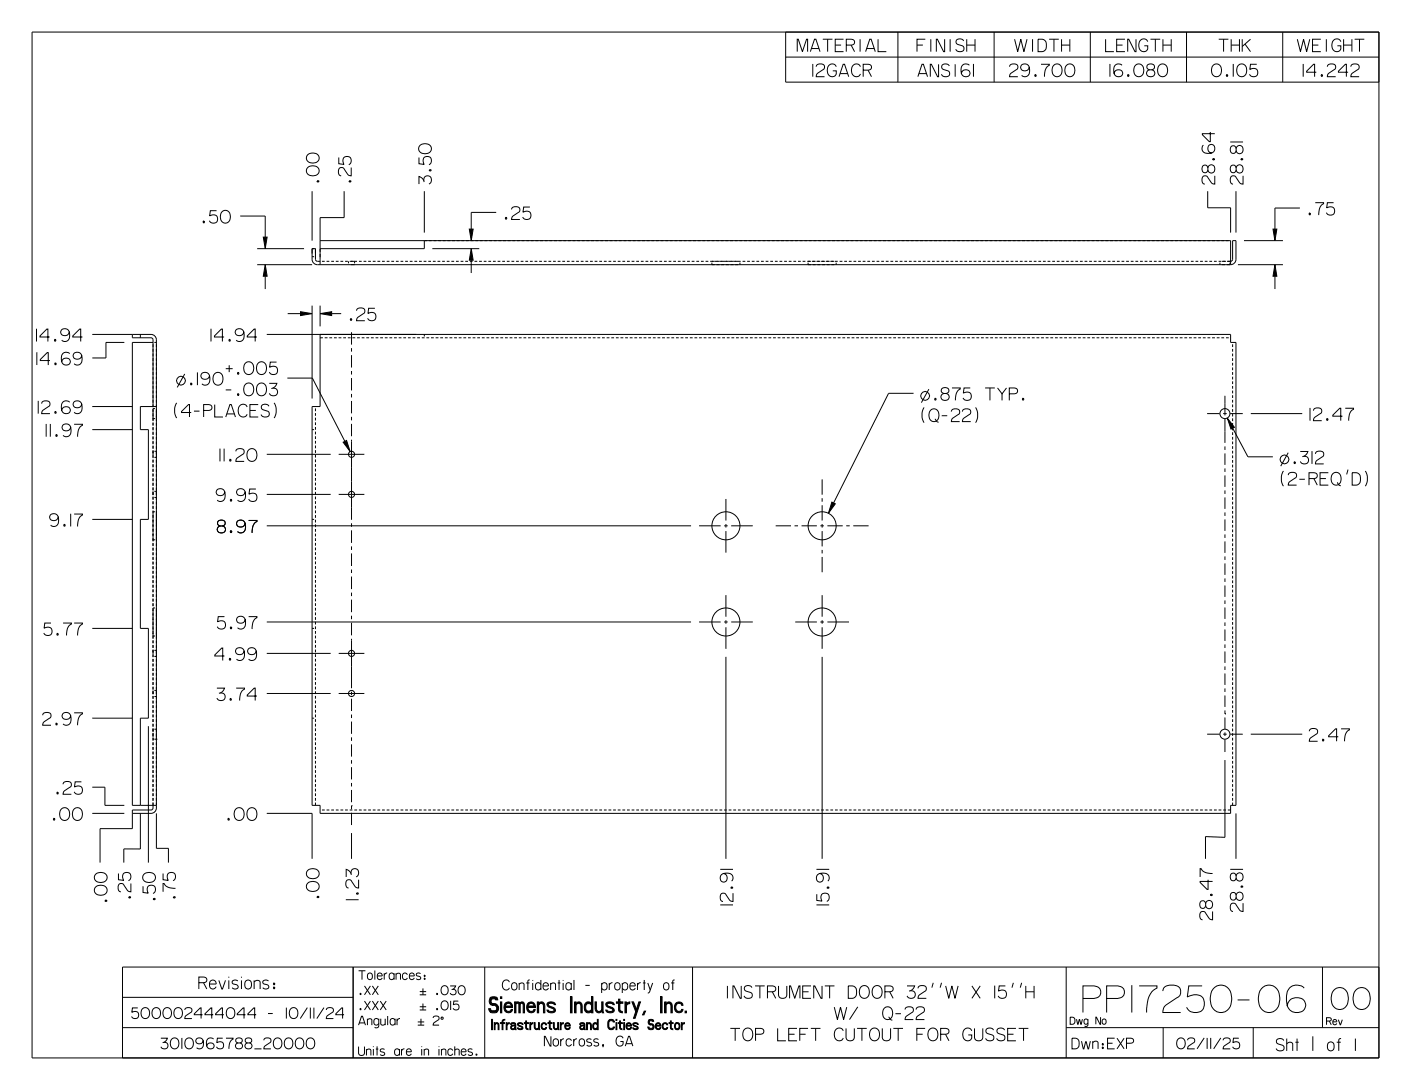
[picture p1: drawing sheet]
<svg xmlns="http://www.w3.org/2000/svg" width="279mm" height="216mm" viewBox="0 0 279 216" stroke-linecap="round" stroke-linejoin="round" font-family="sans-serif">
<defs><g id="words">
<text font-size="4.1" x="89.3" y="200.6">Siemens Industry, Inc.</text>
<text font-size="2.6" x="91.2" y="203.9">Infrastructure and Cities Sector</text>
<g font-size="2.3">
<text x="44.7" y="74.2">+.005</text>
<text x="43" y="105.6">8.97</text>
</g>
<g font-size="2.2">
<text x="40.4" y="195.9">Revisions:</text>
<text x="253.3" y="208.2">Sht</text>
<text x="263.2" y="208.2">of</text>
</g>
<g font-size="1.8">
<text x="102.4" y="196.1">Confidential - property of</text>
<text x="110" y="207.2">Norcross, GA</text>
</g>
<g font-size="1.7">
<text x="70.6" y="194">Tolerances:</text>
<text x="70.6" y="203.1">Angular</text>
<text x="70.6" y="209.1">Units are in inches.</text>
</g>
<g font-size="1.3">
<text x="211.9" y="202.9">Dwg No</text>
<text x="262.7" y="203">Rev</text>
</g>
</g></defs>
<g fill="none" stroke="#000" stroke-width=".2">
<path d="M6.3 6.3h266.7v203.2h-266.7zM155.6 6.3v10h117.4M155.6 11.3h117.4M157.9 10.2v-2.4h.2l.8 2.4 .8-2.4h.2v2.4M160.5 10.2l.8-2.4h.3l.8 2.4M160.7 9.6h1.5M160.9 12.7v2.5M161.6 13.2a.89 .89 0 0 1 .8-.6 .89 .89 0 0 1 .9 .5 .54 .54 0 0 1-.4 .7l-1.1 .8-.2 .6h1.7M162.9 7.8h1.9M163.9 7.8v2.4M165.4 8.9h1.2M165.6 13.2a.95 .95 0 0 0-1.2-.5 .95 .95 0 0 0-.6 1.1 1 1 0 0 0 .5 1.2 1 1 0 0 0 1.2-.2l.1-.8h-.7"/>
<path d="M166.1 15.2l.9-2.5h.2l.9 2.5M166.3 14.6h1.6M167 7.8h-1.6v2.4h1.6M167.6 8.9h1a.58 .58 0 0 0 .6-.5 .58 .58 0 0 0-.6-.6h-1v2.4M168.5 8.9l.7 1.3M170.3 7.8v2.4M170.4 13.2a.95 .95 0 0 0-1.2-.5 .95 .95 0 0 0-.6 1.1 1 1 0 0 0 .5 1.2 1 1 0 0 0 1.2-.2l.1-.2M170.9 13.9h1.1a.58 .58 0 0 0 .6-.6 .58 .58 0 0 0-.6-.6h-1.1v2.5M171.4 10.2l.8-2.4h.3l.8 2.4M171.6 9.6h1.5M171.9 13.9l.7 1.3M173.9 7.8v2.4h1.6"/>
<path d="M177.8 6.3v10M181.6 8.9h1.1M181.8 15.2l.8-2.5h.2l.9 2.5M182 14.6h1.5M183.2 7.8h-1.6v2.4M184.3 7.8v2.4M185.9 12.7v2.5h-.3l-1.2-2.5h-.2v2.5M187.1 7.8v2.4h-.3l-1.2-2.4h-.2v2.4M188 13.1a.73 .73 0 0 0-1-.5 .73 .73 0 0 0-.3 1.1l1 .3a.66 .66 0 0 1 .3 .9 .66 .66 0 0 1-.9 .3l-.4-.1-.3-.4M188.1 7.8v2.4M189.1 12.7v2.5M190.8 8.1a.73 .73 0 0 0-1-.4 .73 .73 0 0 0-.3 1l1 .4a.66 .66 0 0 1 .3 .9 .66 .66 0 0 1-.9 .2l-.4-.1-.3-.3"/>
<path d="M191.4 8.9h1.7M191.4 7.8v2.4M191.9 12.9a1.03 1.03 0 0 0-1.3-.1 1.03 1.03 0 0 0-.3 1.3 .91 .91 0 0 0 .7 1.1 .91 .91 0 0 0 1.1-.8 .88 .88 0 0 0-.9-.6 .88 .88 0 0 0-.8 .8M192.8 12.7v2.5M193.1 7.8v2.4M196.8 6.3v10M199.9 13.2a.89 .89 0 0 1 .8-.6 .89 .89 0 0 1 .9 .5 .54 .54 0 0 1-.4 .7l-1.2 .8-.1 .6h1.7M200.9 7.8l.6 2.4 .6-2.4 .7 2.4 .6-2.4M203.8 13.3a.81 .81 0 0 1-1.1 .8 .81 .81 0 0 1-.3-1.3 1.07 1.07 0 0 1 1.2 .1 1.07 1.07 0 0 1 .3 1.3 .92 .92 0 0 1-.5 .9 .92 .92 0 0 1-1.1-.2M204.5 7.8v2.4M205 14.8l.2 .1-.1 .2-.2-.1zM205.6 7.8h1a1.37 1.37 0 0 1-.2 2.4h-.8z"/>
<path d="M206.1 12.7h1.7v.2a2.03 2.03 0 0 0-1 2.3M207.7 7.8h2M208.6 13a1.02 1.02 0 0 1 1.3-.2 1.02 1.02 0 0 1 .4 1.2 1.03 1.03 0 0 1-1.1 1.2 1.03 1.03 0 0 1-.9-1.4zM208.7 7.8v2.4M210.2 8.9h1.6M210.2 7.8v2.4M211.1 13a1.02 1.02 0 0 1 1.3-.2 1.02 1.02 0 0 1 .4 1.2 1.03 1.03 0 0 1-1.1 1.2 1.03 1.03 0 0 1-.8-1.4zM211.8 7.8v2.4M215.9 6.3v10M218.9 7.8v2.4h1.7M219.8 12.7v2.5M221.1 8.9h1.2"/>
<path d="M222.2 12.9a1.03 1.03 0 0 0-1.3-.1 1.03 1.03 0 0 0-.4 1.3 .91 .91 0 0 0 .7 1.1 .91 .91 0 0 0 1.1-.8 .88 .88 0 0 0-.9-.6 .88 .88 0 0 0-.8 .8M222.8 7.8h-1.7v2.4h1.7M223.3 14.8l.2 .1v.2l-.2-.1zM224.8 13a1.02 1.02 0 0 1 1.3-.2 1.02 1.02 0 0 1 .4 1.2 1.03 1.03 0 0 1-1.1 1.2 1.03 1.03 0 0 1-.9-1.4zM224.9 7.8v2.4h-.2l-1.2-2.4h-.2v2.4M227.3 8.2a.95 .95 0 0 0-1.2-.4 .95 .95 0 0 0-.6 1.1 1 1 0 0 0 .4 1.2 1 1 0 0 0 1.3-.3l.1-.7h-.7M227.3 12.8a.74 .74 0 0 1 .9-.1 .74 .74 0 0 1 .3 .9 .76 .76 0 0 1-.9 .2 .76 .76 0 0 1-.4-.9zM227.6 13.8a.71 .71 0 0 0-.5 .9 .71 .71 0 0 0 .9 .5 .69 .69 0 0 0 .7-.7 .69 .69 0 0 0-.6-.7M227.8 7.8h1.9M228.8 7.8v2.4M229.5 13a1.02 1.02 0 0 1 1.3-.2 1.02 1.02 0 0 1 .4 1.2 1.03 1.03 0 0 1-1.1 1.2 1.03 1.03 0 0 1-.9-1.4zM230.3 8.9h1.6"/>
<path d="M230.3 7.8v2.4M231.9 7.8v2.4M234.9 6.3v10M240.2 13a1.02 1.02 0 0 1 1.2-.2 1.02 1.02 0 0 1 .5 1.2 1.03 1.03 0 0 1-1.1 1.2 1.03 1.03 0 0 1-.9-1.4zM241.3 7.8h1.9M242.3 7.8v2.4M242.9 14.8l.2 .1-.1 .2-.2-.1zM243.8 8.9h1.6M243.8 7.8v2.4M244.2 12.7v2.5M245.2 13a1.02 1.02 0 0 1 1.2-.2 1.02 1.02 0 0 1 .5 1.2 1.03 1.03 0 0 1-1.2 1.2 1.03 1.03 0 0 1-.8-1.4zM245.4 7.8v2.4"/>
<path d="M246 7.8v2.4M246.5 8.7l1.1 1.5M247.6 7.8l-1.6 1.4M248.9 12.7h-1.3l-.1 1.1a.92 .92 0 0 1 1.3-.1 .92 .92 0 0 1 0 1.4l-.7 .1-.4-.1-.3-.4M254 6.3v10M256.9 7.8l.6 2.4 .6-2.4 .6 2.4 .7-2.4M258.1 12.7v2.5M259.9 8.9h1.2M260.7 14.3h-2v-.2l1.4-1.4h.2v2.5M261.5 7.8h-1.6v2.4h1.6M261.7 14.8l.2 .1-.1 .2-.2-.1zM262.6 7.8v2.4"/>
<path d="M262.8 13.2a.89 .89 0 0 1 .8-.6 .89 .89 0 0 1 .9 .5 .54 .54 0 0 1-.4 .7l-1.1 .8-.2 .6h1.7M265.5 8.2a.95 .95 0 0 0-1.2-.4 .95 .95 0 0 0-.6 1.1 1 1 0 0 0 .5 1.2 1 1 0 0 0 1.2-.3l.1-.7h-.7M266.1 8.9h1.6M266.1 7.8v2.4M266.9 14.3h-1.9v-.2l1.4-1.4h.2v2.5M267.5 13.2a.89 .89 0 0 1 .8-.6 .89 .89 0 0 1 .8 .5 .54 .54 0 0 1-.3 .7l-1.2 .8-.1 .6h1.6M267.7 7.8v2.4M268.2 7.8h2M269.2 7.8v2.4M60.9 33.3a1.33 1.33 0 0 1 1.4-.5 1.33 1.33 0 0 1 .9 1.1 1.31 1.31 0 0 1-1.3 .9 1.31 1.31 0 0 1-1.2-1.1zM60.9 30.7a1.33 1.33 0 0 1 1.4-.4 1.33 1.33 0 0 1 .9 1.1 1.31 1.31 0 0 1-1.3 .9 1.31 1.31 0 0 1-1.2-1.1zM61.8 37.9v9.8"/>
<path d="M62.8 35.9l.2-.1 .1 .2-.2 .1zM67.1 31.2v1.2l1 .2a.92 .92 0 0 1 0-1.4 .92 .92 0 0 1 1.3 .1l.1 .7-.1 .4-.3 .2M68.1 37.9v5.2h-4.7v4.6M69.1 35.9l.2-.1 .2 .2-.2 .1zM69.5 33.2v1.6l-.5-.1-.8-1.2a.61 .61 0 0 0-.7-.3 .61 .61 0 0 0-.5 .6l.2 .8 .4 .2M83 31.2v1.2l1 .2a.92 .92 0 0 1 0-1.4 .92 .92 0 0 1 1.3 .1l.1 .7-.1 .4-.4 .2M83.1 28.9a1.33 1.33 0 0 1 1.4-.4 1.33 1.33 0 0 1 .9 1.1 1.31 1.31 0 0 1-1.3 .9 1.31 1.31 0 0 1-1.2-1.1zM83.9 35.8a.81 .81 0 0 1 1.1-.9 .81 .81 0 0 1 .2 1.4l-.3 .2M84 36.1l-.3-.7-.7-.4v1.5M84 37.9v8.2M85 33.7l.2-.1 .2 .2-.2 .1zM238.2 32.9l.1-.1a.58 .58 0 0 1 .9 .5v.4a.62 .62 0 0 1-.8 .5 .62 .62 0 0 1-.4-.9z"/>
<path d="M238.3 28.7a1.03 1.03 0 0 0-.1 1.3 1.03 1.03 0 0 0 1.3 .4 .91 .91 0 0 0 1-.7 .91 .91 0 0 0-.7-1.1 .88 .88 0 0 0-.6 .9 .88 .88 0 0 0 .7 .8M239.1 37.9v3.3h4.6v4.9M239.2 33.3a.71 .71 0 0 1 .9-.6 .71 .71 0 0 1 .4 .9 .69 .69 0 0 1-.6 .7 .69 .69 0 0 1-.7-.6M239.7 26.1v2h-.2l-1.4-1.4v-.2h2.4M240.1 31.5l.2-.1 .2 .2-.2 .1zM240.5 34.8v1.7l-.5-.2-.8-1.1a.61 .61 0 0 0-.7-.4 .61 .61 0 0 0-.5 .6l.2 .9 .4 .2M243.6 28.1h2.5M243.9 32.8a.58 .58 0 0 1 .9 .5v.4a.62 .62 0 0 1-.8 .5 .62 .62 0 0 1-.4-.9zM243.9 28.9a.58 .58 0 0 1 .9 .5v.4a.62 .62 0 0 1-.8 .6 .62 .62 0 0 1-.4-.9zM244.7 37.9v8.2M244.8 33.3a.71 .71 0 0 1 .9-.6 .71 .71 0 0 1 .4 .9 .69 .69 0 0 1-.6 .7 .69 .69 0 0 1-.7-.6M244.8 29.4a.71 .71 0 0 1 .9-.6 .71 .71 0 0 1 .4 1 .69 .69 0 0 1-.6 .7 .69 .69 0 0 1-.7-.7"/>
<path d="M245.7 31.5l.2-.1 .2 .2-.2 .1zM246.1 34.8v1.7l-.5-.2-.8-1.1a.61 .61 0 0 0-.7-.4 .61 .61 0 0 0-.5 .6l.1 .9 .5 .2M40.3 43.8l.2 .1-.1 .2-.2-.1zM42.9 41.7h-1.2l-.2 1.1a.92 .92 0 0 1 1.4-.1 .92 .92 0 0 1-.1 1.4l-.4 .1-.5-.1-.5-.4M44 41.9a1.04 1.04 0 0 1 1.2 0 1.04 1.04 0 0 1 .4 1.1 1.03 1.03 0 0 1-1.1 1.2 1.03 1.03 0 0 1-.9-1.4l.2-.6zM47.6 42.8h4.9v4.2M50.9 52.4h10.9M50.9 49.3h9.3M52.1 47h.8l-.4 2.3zM52.5 52.4l.4 2.3h-.8zM52.5 54.7v2.6M63.4 51.8h-.5l-.4-.2v-2.3h-.7v2.1a1.2 1.2 0 0 0 1.6 1"/>
<path d="M85.6 49.3h9.3M92.9 45.4h.8l-.4 2.3zM93.3 49.3l.4 2.2h-.8zM93.3 51.5v2.6M98.3 42.1h-5v3.3M100.1 43.1l.2 .1v.2l-.2-.1zM101.3 41.5a.89 .89 0 0 1 .8-.6 .89 .89 0 0 1 .8 .5 .54 .54 0 0 1-.3 .7l-1.2 .8-.1 .6h1.6M104.9 41h-1.2l-.1 1a.92 .92 0 0 1 1.3 0 .92 .92 0 0 1 0 1.3l-.7 .2-.4-.2-.3-.3M243.7 47.7h-159.7v1.6h-20.6v2.1M245.1 52.4h8.9M246.3 47.7h7.7M252.1 45.4h.7l-.3 2.3z"/>
<path d="M252.5 52.4l.3 2.3h-.7zM252.5 54.7v2.6M257.4 41.2h-4.9v4.2M259.3 42.2l.2 .1-.1 .2-.2-.1zM260.4 40.1h1.7v.3a2.03 2.03 0 0 0-1 2.2M264.1 40.1h-1.3l-.1 1.1a.92 .92 0 0 1 1.3-.1 .92 .92 0 0 1 0 1.4l-.7 .1-.4-.1-.3-.4M7.2 65.1v2.5M7.3 69.8v2.5M7.6 79.4v2.5M8.3 79.9a.89 .89 0 0 1 .8-.5 .89 .89 0 0 1 .8 .5 .54 .54 0 0 1-.3 .7l-1.2 .8-.1 .5h1.6M9.8 66.8h-1.9v-.3l1.4-1.3h.2v2.4M9.9 71.4h-1.9v-.2l1.3-1.4h.3v2.5"/>
<path d="M10.9 67.2l.2 .2-.1 .2-.2-.2zM10.9 71.9l.2 .1v.2l-.2-.1zM13.7 65.7a.81 .81 0 0 1-1 .8 .81 .81 0 0 1-.4-1.3 1.07 1.07 0 0 1 1.2 .2 1.07 1.07 0 0 1 .3 1.2 .92 .92 0 0 1-.5 1 .92 .92 0 0 1-1.1-.2M13.8 70a1.03 1.03 0 0 0-1.3 0 1.03 1.03 0 0 0-.3 1.2 .91 .91 0 0 0 .7 1.1 .91 .91 0 0 0 1-.7 .88 .88 0 0 0-.9-.7 .88 .88 0 0 0-.8 .8M13.8 79.7a1.03 1.03 0 0 0-1.3-.1 1.03 1.03 0 0 0-.3 1.2 .91 .91 0 0 0 .7 1.1 .91 .91 0 0 0 1-.7 .88 .88 0 0 0-.9-.7 .88 .88 0 0 0-.8 .8M16.2 70.4a.81 .81 0 0 1-1.1 .8 .81 .81 0 0 1-.4-1.3 1.07 1.07 0 0 1 1.3 .2 1.07 1.07 0 0 1 .3 1.2 .92 .92 0 0 1-.6 .9 .92 .92 0 0 1-1-.2M16.3 66.8h-1.9v-.3l1.4-1.3h.2v2.4M18.3 66.2h11.6M24.6 67.8h-3.6v3.1h-2.7M26.2 66.2v.7h3.7M27.8 66.2v.7M30.3 67.3v13.2"/>
<path d="M31 67.3v92.2M35 79.8a2.79 2.79 0 0 0 0 3M36.6 74.1l-1.5 2.6M37.8 75.9l.2 .1-.1 .2-.2-.1zM39.1 73.8v2.5M41.5 74.4a.81 .81 0 0 1-1.1 .8 .81 .81 0 0 1-.3-1.3 1.07 1.07 0 0 1 1.2 .1 1.07 1.07 0 0 1 .3 1.3 .92 .92 0 0 1-.6 .9 .92 .92 0 0 1-1-.2M41.8 65.1v2.5M42.4 74.1a1.02 1.02 0 0 1 1.3-.2 1.02 1.02 0 0 1 .5 1.2 1.03 1.03 0 0 1-1.2 1.2 1.03 1.03 0 0 1-.8-1.4zM44.4 66.8h-1.9v-.3l1.3-1.3h.2v2.4M44.7 77.2h1.1M45.4 67.2l.2 .2-.1 .2-.2-.2zM47.1 78l.2 .1-.1 .2-.2-.1z"/>
<path d="M48.3 65.7a.81 .81 0 0 1-1.1 .8 .81 .81 0 0 1-.4-1.3 1.07 1.07 0 0 1 1.3 .2 1.07 1.07 0 0 1 .2 1.2 .92 .92 0 0 1-.5 1 .92 .92 0 0 1-1-.2M48.7 71.9a1.04 1.04 0 0 1 1.2 0 1.04 1.04 0 0 1 .3 1.1 1.03 1.03 0 0 1-1.1 1.2 1.03 1.03 0 0 1-.8-1.4l.1-.6zM48.7 76.1a1.04 1.04 0 0 1 1.2 0 1.04 1.04 0 0 1 .3 1.1 1.03 1.03 0 0 1-1.1 1.2 1.03 1.03 0 0 1-.8-1.4l.1-.6zM50.9 66.8h-1.9v-.3l1.3-1.3h.2v2.4M51.2 71.9a1.04 1.04 0 0 1 1.2 0 1.04 1.04 0 0 1 .4 1.1 1.03 1.03 0 0 1-1.2 1.2 1.03 1.03 0 0 1-.8-1.4l.1-.6zM51.2 76.1a1.04 1.04 0 0 1 1.2 0 1.04 1.04 0 0 1 .4 1.1 1.03 1.03 0 0 1-1.2 1.2 1.03 1.03 0 0 1-.8-1.4l.1-.6zM52.8 66.2h29.6M53.3 75.9h1.5l-.5 .8-.6 .3M54 76.9a.81 .81 0 0 1 .9 1.1 .81 .81 0 0 1-1.4 .1l-.2-.2M54.3 79.8a2.79 2.79 0 0 1 0 3M54.8 71.7h-1.3l-.1 1.1a.92 .92 0 0 1 1.3-.1 .92 .92 0 0 1 0 1.4l-.4 .1-.6-.1-.4-.4M56.9 74.9h5l6.4 12.5"/>
<path d="M57 62.1h2.5M59.5 61.7l2.3 .4-2.3 .4zM61.8 60.5v18.4M63.4 62.1l2.3-.4v.8zM63.4 67.3v13.2h-1.6v79M63.4 60.5v4.2M65.7 62.1h1.9M69.4 63.1l.2 .2v.2l-.2-.2zM70.6 61.5a.89 .89 0 0 1 .8-.5 .89 .89 0 0 1 .8 .5 .54 .54 0 0 1-.3 .7l-1.2 .8-.1 .5h1.6M74.2 61.1h-1.2l-.1 1a.92 .92 0 0 1 1.3 0 .92 .92 0 0 1 0 1.3l-.7 .1-.4-.1-.3-.4M84 66.2v.4M180.9 77.9h-4.9l-10.9 21.7"/>
<path d="M183.9 77.1l-1.4 2.6M185.2 78.9l.2 .1-.1 .2-.2-.1zM186.5 77a.72 .72 0 0 1 1-.2 .72 .72 0 0 1 .2 1 .74 .74 0 0 1-.9 .1 .74 .74 0 0 1-.3-.9zM186.9 77.9a.71 .71 0 0 0-.6 .9 .71 .71 0 0 0 1 .5 .69 .69 0 0 0 .7-.6 .69 .69 0 0 0-.7-.8M188.5 76.8h1.6v.2a2.03 2.03 0 0 0-.9 2.3M192.1 76.8h-1.2l-.1 1.1a.92 .92 0 0 1 1.3-.1 .92 .92 0 0 1 0 1.4l-.7 .1-.4-.1-.3-.4M195.1 76.8h1.9M196 76.8v2.5M197.5 76.8l.9 1.2 .9-1.2M198.4 78v1.3M199.9 78h1a.58 .58 0 0 0 .6-.6 .58 .58 0 0 0-.6-.6h-1v2.5M202.5 78.9l.2 .1v.2l-.2-.1z"/>
<path d="M9.1 84v2.5M10 84v2.5M10.9 81.5l.2 .2v.2l-.2-.2zM11.1 86.1l.2 .1v.2l-.2-.1zM14 84.6a.81 .81 0 0 1-1.1 .8 .81 .81 0 0 1-.3-1.3 1.07 1.07 0 0 1 1.2 .1 1.07 1.07 0 0 1 .3 1.3 .92 .92 0 0 1-.5 .9 .92 .92 0 0 1-1.1-.2M14.7 84h1.6v.2a2.03 2.03 0 0 0-.9 2.3M16.2 80a.81 .81 0 0 1-1.1 .8 .81 .81 0 0 1-.4-1.3 1.07 1.07 0 0 1 1.3 .2 1.07 1.07 0 0 1 .3 1.2 .92 .92 0 0 1-.6 .9 .92 .92 0 0 1-1-.1M18.3 80.5h7.9M18.3 85.1h7.9M30.3 80.9v.5M30.3 81.8v.6M30.3 82.7v.6"/>
<path d="M30.3 83.7v.5M30.3 84.6v.5M30.3 85.5v.5M30.3 86.4v.6M30.3 87.3v.6M30.3 88.2v.6M30.3 89.2v.5M30.3 90.1v.5M30.3 91v.5M30.3 91.9v.6M30.3 92.8v.6M30.3 93.8v.5"/>
<path d="M30.3 94.7v.5M30.3 95.6v.5M30.3 96.5v.6M30.3 97.4v.6M30.3 98.3v.6M30.3 99.3v.5M31 80.5h-3.2v4.6M37.9 81.7h-2v-.2l1.4-1.4h.2v2.5M38.4 81.4h1.1M40.3 81.3h1.1a.58 .58 0 0 0 .6-.6 .58 .58 0 0 0-.6-.6h-1.1v2.5M42.5 80.1v2.5h1.7M43.6 88.9v2.5"/>
<path d="M44.4 88.9v2.5M44.5 97.4a.81 .81 0 0 1-1.1 .8 .81 .81 0 0 1-.3-1.3 1.07 1.07 0 0 1 1.2 .2 1.07 1.07 0 0 1 .3 1.2 .92 .92 0 0 1-.5 .9 .92 .92 0 0 1-1.1-.1M44.7 82.6l.8-2.5h.3l.8 2.5M44.9 82h1.5M45.5 91l.2 .1v.2l-.2-.1zM45.7 98.9l.2 .2-.1 .2-.2-.2zM46.7 89.4a.89 .89 0 0 1 .8-.6 .89 .89 0 0 1 .8 .5 .54 .54 0 0 1-.3 .7l-1.2 .8-.1 .6h1.6M48.6 97.4a.81 .81 0 0 1-1.1 .8 .81 .81 0 0 1-.4-1.3 1.07 1.07 0 0 1 1.3 .2 1.07 1.07 0 0 1 .2 1.2 .92 .92 0 0 1-.5 .9 .92 .92 0 0 1-1.1-.1M48.9 80.6a.95 .95 0 0 0-1.1-.5 .95 .95 0 0 0-.6 1.1 1 1 0 0 0 .4 1.2 1 1 0 0 0 1.3-.2v-.1M49.2 89.2a1.02 1.02 0 0 1 1.2-.2 1.02 1.02 0 0 1 .5 1.2 1.03 1.03 0 0 1-1.1 1.2 1.03 1.03 0 0 1-.9-1.4zM49.5 81.3h1.2M50.7 96.9h-1.3l-.1 1a.92 .92 0 0 1 1.3 0 .92 .92 0 0 1 0 1.3l-.4 .1h-.6l-.4-.5"/>
<path d="M51.1 80.1h-1.6v2.5h1.6M52.8 97.9h12.7M52.8 90h12.7M53.3 80.5a.73 .73 0 0 0-1.1-.5 .73 .73 0 0 0-.2 1.1l1 .3a.66 .66 0 0 1 .3 .9 .66 .66 0 0 1-.9 .3l-.4-.1-.3-.4M62.5 80.5h.1M62.5 80.9v.5M62.5 81.8v.6M62.5 82.7v.6M62.5 83.7v.5M62.5 84.6v.5M62.5 85.5v.5M62.5 86.4v.6"/>
<path d="M62.5 87.3v.6M62.5 88.2v.6M62.5 89.2v.5M62.5 90.1v.5M62.5 91v.5M62.5 91.9v.6M62.5 92.8v.6M62.5 93.8v.5M62.5 94.7v.5M62.5 95.6v.5M62.5 96.5v.6M62.5 97.4v.6"/>
<path d="M62.5 98.3v.6M62.5 99.3v.5M67.9 87.6l.7-.4 .7 2.3zM164.7 99.5l.7 .3-1.4 1.9zM183 80.7a2.79 2.79 0 0 0 0 3M184.2 81.3a1.02 1.02 0 0 1 1.3-.2 1.02 1.02 0 0 1 .4 1.2 1.03 1.03 0 0 1-1.1 1.2 1.03 1.03 0 0 1-.9-1.4zM185.1 83l.4 .5 .4 .1M186.5 82.3h1.1M188.4 81.5a.89 .89 0 0 1 .8-.5 .89 .89 0 0 1 .8 .5 .54 .54 0 0 1-.3 .6l-1.2 .9-.1 .5h1.6M190.6 81.5a.89 .89 0 0 1 .8-.5 .89 .89 0 0 1 .8 .5 .54 .54 0 0 1-.3 .6l-1.2 .9-.1 .5h1.6M193.2 80.7a2.79 2.79 0 0 1 0 3M243 82.8l1.4 1.8-.6 .4z"/>
<path d="M244.1 84.8l3 5.7h5M247.7 81.9h10.2M254.1 93.3a2.79 2.79 0 0 0 0 3M255.1 89.7l-1.5 2.6M255.1 94.1a.89 .89 0 0 1 .8-.6 .89 .89 0 0 1 .8 .5 .54 .54 0 0 1-.3 .7l-1.2 .8-.1 .6h1.6M256.3 91.5l.2 .1-.1 .2-.2-.1zM257.3 94.9h1.1M257.5 89.4h1.5l-.5 .8-.6 .3M258.2 90.4a.81 .81 0 0 1 .8 1.1 .81 .81 0 0 1-1.4 .1l-.1-.2M259.2 94.8h1a.58 .58 0 0 0 .7-.6 .58 .58 0 0 0-.7-.6h-1v2.5M259.4 80.8v2.5M259.8 89.4v2.5"/>
<path d="M260.1 81.3a.89 .89 0 0 1 .8-.5 .89 .89 0 0 1 .8 .5 .54 .54 0 0 1-.3 .7l-1.2 .8-.1 .5h1.6M260.2 94.8l.6 1.3M260.5 89.9a.89 .89 0 0 1 .8-.6 .89 .89 0 0 1 .8 .5 .54 .54 0 0 1-.3 .7l-1.2 .8-.1 .6h1.6M261.4 94.8h1.2M262.8 82.9l.2 .2-.1 .2-.2-.2zM263 93.6h-1.6v2.5h1.6M264 93.8a1.04 1.04 0 0 1 1.2 0 1.04 1.04 0 0 1 .4 1.1 1.03 1.03 0 0 1-1.2 1.2 1.03 1.03 0 0 1-.8-1.4l.1-.6zM264.7 95.6l.5 .5 .3 .1M265.8 82.4h-1.9v-.2l1.4-1.3h.2v2.4M266.4 80.9h1.6v.2a2.03 2.03 0 0 0-.9 2.2M266.9 93l-.2 1M267.8 93.6l1 .1a1.37 1.37 0 0 1-.2 2.4h-.8z"/>
<path d="M270.3 93.3a2.79 2.79 0 0 1 0 3M11.5 102.4a.81 .81 0 0 1-1 .8 .81 .81 0 0 1-.4-1.3 1.07 1.07 0 0 1 1.2 .1 1.07 1.07 0 0 1 .3 1.3 .92 .92 0 0 1-.5 .9 .92 .92 0 0 1-1.1-.2M12.7 103.9l.2 .1-.1 .2-.2-.1zM14 101.8v2.5M14.7 101.8h1.6v.2a2.03 2.03 0 0 0-.9 2.3M18.3 102.9h7.9M30.3 100.2v.5M30.3 101.1v.6M30.3 102v.6M30.3 102.9v.6M30.3 103.9v.5M30.3 104.8v.5"/>
<path d="M30.3 105.7v.5M30.3 106.6v.6M30.3 107.5v.6M30.3 108.5v.5M30.3 109.4v.5M30.3 110.3v.5M30.3 111.2v.6M30.3 112.1v.6M30.3 113v.6M30.3 114v.5M30.3 114.9v.5M30.3 115.8v.5"/>
<path d="M30.3 116.7v.6M30.3 117.6v.6M30.3 118.6v.5M30.3 119.5v.5M43.1 103.3a.72 .72 0 0 1 1.1-.3 .72 .72 0 0 1 .2 1 .74 .74 0 0 1-.9 .1 .74 .74 0 0 1-.4-.8zM48.6 103.6a.81 .81 0 0 1-1.1 .8 .81 .81 0 0 1-.4-1.2 1.07 1.07 0 0 1 1.3 .1 1.07 1.07 0 0 1 .2 1.2 .92 .92 0 0 1-.5 1 .92 .92 0 0 1-1.1-.2M49.2 103.1h1.7v.2a2.03 2.03 0 0 0-1 2.3M52.8 104.1h84M62.5 100.2v.5M62.5 101.1v.6M62.5 102v.6M62.5 102.9v.6"/>
<path d="M62.5 103.9v.5M62.5 104.8v.5M62.5 105.7v.5M62.5 106.6v.6M62.5 107.5v.6M62.5 108.5v.5M62.5 109.4v.5M62.5 110.3v.5M62.5 111.2v.6M62.5 112.1v.6M62.5 113v.6M62.5 114v.5"/>
<path d="M62.5 114.9v.5M62.5 115.8v.5M62.5 116.7v.6M62.5 117.6v.6M62.5 118.6v.5M62.5 119.5v.5M10.1 123.4h-1.2l-.2 1a.92 .92 0 0 1 1.4 0 .92 .92 0 0 1-.1 1.3l-.4 .2-.5-.1-.4-.4M11.3 125.5l.2 .1v.2l-.2-.1zM12.5 123.4h1.6v.2a2.03 2.03 0 0 0-.9 2.3M14.7 123.4h1.6v.2a2.03 2.03 0 0 0-.9 2.3M18.3 124.5h7.9M30.3 120.4v.5"/>
<path d="M30.3 121.3v.6M30.3 122.2v.6M30.3 123.1v.6M30.3 124.1v.5M30.3 125v.5M30.3 125.9v.6M30.3 126.8v.6M30.3 127.7v.6M30.3 128.7v.5M30.3 129.6v.5M30.3 130.5v.5M30.3 131.4v.6"/>
<path d="M30.3 132.3v.6M30.3 133.3v.5M30.3 134.2v.5M30.3 135.1v.5M30.3 136v.6M30.3 136.9v.6M30.3 137.8v.6M30.3 138.8v.5M30.3 139.7v.5M42.9 136.3h1.5l-.4 .8-.6 .2M43.6 137.3a.81 .81 0 0 1 .9 1.1 .81 .81 0 0 1-1.4 .1l-.2-.2M44.4 129.9h-1.9v-.2l1.4-1.3h.2v2.4"/>
<path d="M44.4 122.1h-1.2l-.1 1.1a.92 .92 0 0 1 1.3-.1 .92 .92 0 0 1 0 1.4l-.4 .1-.6-.1-.4-.4M45.5 130.4l.2 .2-.1 .2-.2-.2zM45.6 138.4l.2 .1-.1 .2-.2-.1zM45.7 124.2l.2 .1-.1 .2-.2-.1zM46.8 136.3h1.6v.2a2.03 2.03 0 0 0-.9 2.3M48.3 128.9a.81 .81 0 0 1-1 .8 .81 .81 0 0 1-.4-1.3 1.07 1.07 0 0 1 1.3 .2 1.07 1.07 0 0 1 .2 1.2 .92 .92 0 0 1-.5 .9 .92 .92 0 0 1-1.1-.1M48.6 122.7a.81 .81 0 0 1-1.1 .8 .81 .81 0 0 1-.4-1.3 1.07 1.07 0 0 1 1.3 .1 1.07 1.07 0 0 1 .2 1.3 .92 .92 0 0 1-.5 .9 .92 .92 0 0 1-1.1-.2M49.2 122.1h1.7v.2a2.03 2.03 0 0 0-1 2.3M50.7 128.9a.81 .81 0 0 1-1 .8 .81 .81 0 0 1-.4-1.3 1.07 1.07 0 0 1 1.3 .2 1.07 1.07 0 0 1 .2 1.2 .92 .92 0 0 1-.5 .9 .92 .92 0 0 1-1.1-.1M50.9 137.9h-1.9v-.2l1.3-1.4h.2v2.5M52.8 137.4h12.7M52.8 129.4h12.7"/>
<path d="M52.8 123.2h84M62.5 120.4v.5M62.5 121.3v.6M62.5 122.2v.6M62.5 123.1v.6M62.5 124.1v.5M62.5 125v.5M62.5 125.9v.6M62.5 126.8v.6M62.5 127.7v.6M62.5 128.7v.5M62.5 129.6v.5"/>
<path d="M62.5 130.5v.5M62.5 131.4v.6M62.5 132.3v.6M62.5 133.3v.5M62.5 134.2v.5M62.5 135.1v.5M62.5 136v.6M62.5 136.9v.6M62.5 137.8v.6M62.5 138.8v.5M62.5 139.7v.5M143.7 130.1v40"/>
<path d="M162.8 130.1v40M8.5 141.7a.89 .89 0 0 1 .8-.6 .89 .89 0 0 1 .8 .5 .54 .54 0 0 1-.3 .7l-1.2 .8-.1 .6h1.6M11.1 143.2l.2 .2v.2l-.2-.2zM11.3 156.9l.2 .1v.3l-.2-.2zM12.5 155.3a.89 .89 0 0 1 .8-.5 .89 .89 0 0 1 .8 .5 .54 .54 0 0 1-.3 .7l-1.2 .8-.1 .5h1.6M14 141.7a.81 .81 0 0 1-1.1 .8 .81 .81 0 0 1-.3-1.2 1.07 1.07 0 0 1 1.2 .1 1.07 1.07 0 0 1 .3 1.2 .92 .92 0 0 1-.5 1 .92 .92 0 0 1-1.1-.2M14.7 141.2h1.6v.2a2.03 2.03 0 0 0-.9 2.3M16.1 154.9h-1.2l-.2 1a.92 .92 0 0 1 1.4 0 .92 .92 0 0 1-.1 1.3l-.4 .1h-.5l-.4-.5M18.3 155.9h2.5v3.6h3.8M18.3 142.2h7.9M29.4 143.8v27.1M30.3 140.6v.6"/>
<path d="M30.3 141.5v.6M30.3 142.4v.6M30.3 143.4v.5M30.3 144.3v.5M30.3 145.2v.5M30.3 146.1v.6M30.3 147v.6M30.3 147.9v.6M30.3 148.9v.5M30.3 149.8v.5M30.3 150.7v.6M30.3 151.6v.6"/>
<path d="M30.3 152.5v.6M30.3 153.5v.5M30.3 154.4v.5M30.3 155.3v.5M30.3 156.2v.6M30.3 157.1v.6M30.3 158.1v.5M30.3 159v.5M62.5 140.6v.6M62.5 141.5v.6M62.5 142.4v.6M62.5 143.4v.5"/>
<path d="M62.5 144.3v.5M62.5 145.2v.5M62.5 146.1v.6M62.5 147v.6M62.5 147.9v.6M62.5 148.9v.5M62.5 149.8v.5M62.5 150.7v.6M62.5 151.6v.6M62.5 152.5v.6M62.5 153.5v.5M62.5 154.4v.5"/>
<path d="M62.5 155.3v.5M62.5 156.2v.6M62.5 157.1v.6M62.5 158.1v.5M62.5 159v.5M242.6 150.5v15.4l-3.9-.2v4.4M247.7 145.4h10.2M259.3 144.8a.89 .89 0 0 1 .8-.5 .89 .89 0 0 1 .8 .5 .54 .54 0 0 1-.3 .7l-1.2 .8-.1 .5h1.6M261.9 146.4l.2 .2v.2l-.2-.2zM265 145.9h-1.9v-.2l1.4-1.3h.2v2.4M265.6 144.4h1.6v.2a2.03 2.03 0 0 0-1 2.2M10.6 162.1l.3 .1-.1 .2-.2-.1z"/>
<path d="M12.1 160.3a1.02 1.02 0 0 1 1.3-.2 1.02 1.02 0 0 1 .4 1.2 1.03 1.03 0 0 1-1.1 1.2 1.03 1.03 0 0 1-.9-1.4zM14.6 160.3a1.02 1.02 0 0 1 1.3-.2 1.02 1.02 0 0 1 .4 1.2 1.03 1.03 0 0 1-1.1 1.2 1.03 1.03 0 0 1-.9-1.4zM18.3 161.1h6.3M18.9 173.2a1.33 1.33 0 0 1 1.4-.4 1.33 1.33 0 0 1 .9 1.1 1.31 1.31 0 0 1-1.3 .9 1.31 1.31 0 0 1-1.2-1.1zM19 175.6a1.33 1.33 0 0 1 2.2 .8 1.31 1.31 0 0 1-1.3 .9 1.31 1.31 0 0 1-1.2-1.1zM20.8 178.4l.2-.1 .1 .2-.2 .1zM23.5 173v1.2l1 .2a.92 .92 0 0 1-.1-1.4 .92 .92 0 0 1 1.4 .1l.1 .4-.1 .5-.4 .5M25.5 177.7l.2-.1 .1 .2-.2 .1zM25.9 175v1.6l-.5-.1-.9-1.2a.61 .61 0 0 0-.6-.3 .61 .61 0 0 0-.5 .6l.1 .8 .4 .2M26.2 161.1v3h-6.4v6.8M27.8 161.1v7.1l-3.3-.1v2.8M28.3 175.5v1.3l1 .1a.92 .92 0 0 1 0-1.3 .92 .92 0 0 1 1.3 0l.2 .4-.1 .6-.4 .4"/>
<path d="M28.5 173.2a1.33 1.33 0 0 1 1.3-.4 1.33 1.33 0 0 1 1 1.1 1.31 1.31 0 0 1-1.4 .9 1.31 1.31 0 0 1-1.1-1.1zM30.4 178l.2-.1 .1 .2-.2 .1zM31 161.1v6.9h2.4v2.9M32.3 173v1.2l1 .2a.92 .92 0 0 1 0-1.4 .92 .92 0 0 1 1.3 .1l.2 .7-.2 .4-.3 .3M34.3 177.7l.2-.1 .2 .2-.2 .1zM34.8 176a2.17 2.17 0 0 1-2.3-1h-.2v1.6M45.2 162.1l.2 .1-.1 .2-.2-.1zM46.6 160.3a1.02 1.02 0 0 1 1.3-.2 1.02 1.02 0 0 1 .4 1.2 1.03 1.03 0 0 1-1.1 1.2 1.03 1.03 0 0 1-.8-1.4zM49.2 160.3a1.02 1.02 0 0 1 1.2-.2 1.02 1.02 0 0 1 .5 1.2 1.03 1.03 0 0 1-1.1 1.2 1.03 1.03 0 0 1-.9-1.4zM52.8 161.1h9v9M60.9 175a1.33 1.33 0 0 1 1.4-.4 1.33 1.33 0 0 1 .9 1.1 1.31 1.31 0 0 1-1.3 .9 1.31 1.31 0 0 1-1.2-1.1zM60.9 172.5a1.33 1.33 0 0 1 1.4-.4 1.33 1.33 0 0 1 .9 1.1 1.31 1.31 0 0 1-1.3 .8 1.31 1.31 0 0 1-1.2-1.1z"/>
<path d="M62.8 177.6l.2-.1 .1 .2-.2 .1zM68.5 178.2h2.5M69.5 173a.81 .81 0 0 1 1.1-.9 .81 .81 0 0 1 .1 1.5l-.2 .1M69.6 173.3l-.3-.6-.8-.5v1.5M69.6 165v5.1M70.6 176.9l.2-.1 .1 .3h-.2zM71 174.2v1.7l-.5-.1-.9-1.2a.61 .61 0 0 0-.7-.4 .61 .61 0 0 0-.4 .7l.1 .8 .4 .2M142.6 172.2h2.5M142.6 179.2h2.5M143.2 173a.81 .81 0 0 1 .8 1.1 .81 .81 0 0 1-1.2 .4 1.07 1.07 0 0 1 .1-1.3 1.07 1.07 0 0 1 1.2-.3 .92 .92 0 0 1 1 .6 .92 .92 0 0 1-.2 1M144.7 175.8l.2-.1 .2 .2-.2 .1zM145.1 176.9v1.7l-.5-.2-.8-1.1a.61 .61 0 0 0-.7-.4 .61 .61 0 0 0-.5 .6l.2 .9 .4 .2"/>
<path d="M161.7 172.2h2.5M161.7 179.2h2.5M161.7 177.1v1.3l1.1 .1a.92 .92 0 0 1-.1-1.3 .92 .92 0 0 1 1.4 0l.1 .4-.1 .5-.4 .5M162.3 173a.81 .81 0 0 1 .8 1.1 .81 .81 0 0 1-1.3 .4 1.07 1.07 0 0 1 .1-1.3 1.07 1.07 0 0 1 1.3-.3 .92 .92 0 0 1 .9 .6 .92 .92 0 0 1-.2 1M163.8 175.8l.2-.1 .1 .2-.2 .1zM237.7 178.6l.1-.1a.58 .58 0 0 1 .9 .5v.4a.62 .62 0 0 1-.7 .5 .62 .62 0 0 1-.4-.9zM238.7 179a.71 .71 0 0 1 .9-.6 .71 .71 0 0 1 .5 .9 .69 .69 0 0 1-.6 .7 .69 .69 0 0 1-.8-.6M239.2 174.2v2h-.2l-1.4-1.4v-.2h2.5M239.7 177.2l.2-.1 .1 .2-.2 .1zM240.1 173a2.17 2.17 0 0 1-2.3-.9h-.2v1.6M243.6 172.2h2.5M243.9 176.8a.58 .58 0 0 1 .9 .5v.4a.62 .62 0 0 1-.8 .6 .62 .62 0 0 1-.4-.9z"/>
<path d="M243.9 173a.58 .58 0 0 1 .9 .5v.4a.62 .62 0 0 1-.8 .5 .62 .62 0 0 1-.4-.8zM244.7 161.1v9M244.8 177.3a.71 .71 0 0 1 .9-.6 .71 .71 0 0 1 .4 1 .69 .69 0 0 1-.6 .7 .69 .69 0 0 1-.7-.7M244.8 173.5a.71 .71 0 0 1 .9-.6 .71 .71 0 0 1 .4 .9 .69 .69 0 0 1-.6 .7 .69 .69 0 0 1-.7-.6M245.7 175.5h.2l.2 .2-.2 .1zM246.1 178.9v1.6l-.5-.1-.8-1.2a.61 .61 0 0 0-.7-.3 .61 .61 0 0 0-.5 .6l.1 .8 .5 .2M24.3 197.5h45.6M27.3 199.6h-1.1l-.1 .9a.78 .78 0 0 1 1.2 0 .78 .78 0 0 1-.2 1.2h-.7l-.4-.4M28.2 199.9a.87 .87 0 0 1 1.1-.2 .87 .87 0 0 1 .3 1.1 .88 .88 0 0 1-.9 .9 .88 .88 0 0 1-.8-1.1zM30.4 199.8a.89 .89 0 0 1 1.1 0 .89 .89 0 0 1 .3 1 .88 .88 0 0 1-1 .9 .88 .88 0 0 1-.7-1.1l.1-.5zM32.6 199.8a.89 .89 0 0 1 1 0 .89 .89 0 0 1 .4 1 .88 .88 0 0 1-1 .9 .88 .88 0 0 1-.7-1.1l.1-.5zM34.8 199.8a.89 .89 0 0 1 1 0 .89 .89 0 0 1 .3 1 .88 .88 0 0 1-.9 .9 .88 .88 0 0 1-.8-1.1l.1-.5z"/>
<path d="M39.4 194.6h1a.56 .56 0 0 0 .6-.5 .56 .56 0 0 0-.6-.6h-1v2.4M45.2 199.8a.89 .89 0 0 1 1 0 .89 .89 0 0 1 .3 1 .88 .88 0 0 1-1 .9 .88 .88 0 0 1-.7-1.1l.1-.5zM45.3 193.5v.2M47.8 193.5v.2M54.2 194.7l.2 .1-.1 .2-.2-.1zM54.2 195.5l.2 .1-.1 .2-.2-.1zM56.7 199.6v2.2M57.6 199.8a.89 .89 0 0 1 1.1 0 .89 .89 0 0 1 .3 1 .88 .88 0 0 1-1 .9 .88 .88 0 0 1-.7-1.1l.1-.5zM60.9 199.6l-1.4 2.2M61.5 199.6v2.2M62.2 199.6v2.2M64.1 199.6l-1.4 2.2"/>
<path d="M69.9 191.5v18M71 192.3h1.4M71.3 196.8h.2l-.1 .2-.1-.1zM71.3 199.8l.2 .1-.1 .1-.1-.1zM71.7 192.3v1.7M72.2 195.3l1.1 1.7M72.2 198.3l1.1 1.7M73.3 195.3l-1.1 1.7M73.3 198.3l-1.1 1.7M73.7 195.3l1.2 1.7M73.7 198.3l1.2 1.7M74.2 192.2v1.8"/>
<path d="M74.9 195.3l-1.2 1.7M74.9 198.3l-1.2 1.7M75.3 198.3l1.2 1.7M76.5 198.3l-1.2 1.7M81.1 193.3h.9a.49 .49 0 0 0-.4-.6 .49 .49 0 0 0-.5 .5v.4a.5 .5 0 0 0 .4 .4 .5 .5 0 0 0 .5-.3M83.1 196.4h1.3M83.1 197h1.3M83.1 199.4h1.3M83.3 192.9a.42 .42 0 0 0-.6-.2 .42 .42 0 0 0-.2 .6l.6 .1a.35 .35 0 0 1 .2 .5 .35 .35 0 0 1-.5 .1l-.4-.2M83.7 195.8v1.2M83.7 198.8v1.2M84 193.2l.2 .1-.1 .1-.1-.1z"/>
<path d="M84 193.7l.2 .1-.1 .2-.1-.1zM86.5 196.8h.1v.2l-.1-.1zM86.5 199.8l.1 .1v.1l-.1-.1zM87.5 195.5a.78 .78 0 0 1 1.1 0 .78 .78 0 0 1 .1 1 .72 .72 0 0 1-.9 .5 .72 .72 0 0 1-.5-.9zM87.5 198.5a.78 .78 0 0 1 1.1 0 .78 .78 0 0 1 .1 1 .72 .72 0 0 1-.9 .5 .72 .72 0 0 1-.5-.9zM89.1 195.3h1.1l-.3 .5-.5 .2M89.6 196a.59 .59 0 0 1 .7 .4 .59 .59 0 0 1-.5 .7 .59 .59 0 0 1-.7-.4M90.9 195.5a.78 .78 0 0 1 1 0 .78 .78 0 0 1 .2 1 .72 .72 0 0 1-.9 .5 .72 .72 0 0 1-.5-.9zM96 191.5v18M100.9 194.5a.77 .77 0 0 0-1-.3 .77 .77 0 0 0-.4 1 .74 .74 0 0 0 .5 .8 .74 .74 0 0 0 .9-.3M101.5 194.7a.54 .54 0 0 1 .9 .5v.4a.54 .54 0 0 1-.6 .5 .54 .54 0 0 1-.5-.5l.1-.6zM104.9 194.1l-.4 .2v1.8"/>
<path d="M105.5 194.1v.2M107.1 194.1v2M110.7 194.1v2M111.5 194.1v.2M113.7 194.1v2M127.6 194.1v2M131.6 194.7a.54 .54 0 0 1 .9 .5v.4a.54 .54 0 0 1-.6 .5 .54 .54 0 0 1-.5-.5v-.6zM132.9 194.7h.6M133.6 194.1l-.4 .2v1.8M137.1 191.5v18M144 195.3v2.4M146.8 195.3v2.4h-.2l-1.3-2.4h-.2v2.4"/>
<path d="M148.9 195.6a.73 .73 0 0 0-1-.4 .73 .73 0 0 0-.3 1l1 .4a.66 .66 0 0 1 .3 .9 .66 .66 0 0 1-.9 .2l-.4-.1-.3-.3M149.5 195.3h1.9M150.5 195.3v2.4M152 196.4h1a.58 .58 0 0 0 .6-.5 .58 .58 0 0 0-.6-.6h-1v2.4M152.9 196.4l.7 1.3M154.2 195.3v1.8a.85 .85 0 0 0 .8 .7 .85 .85 0 0 0 .8-.7v-1.8M156.3 197.7v-2.4h.3l.8 2.4 .8-2.4h.2v2.4M158.9 196.4h1.2M160.6 195.3h-1.7v2.4h1.7M162.8 195.3v2.4h-.2l-1.3-2.4h-.2v2.4M163.3 195.3h1.9M164.3 195.3v2.4"/>
<path d="M165.2 199.5l.6 2.5 .6-2.5 .6 2.5 .7-2.5M168 195.3l1.1 .1a1.37 1.37 0 0 1-.3 2.3h-.8zM169.9 199.4l-1.7 2.6M170.4 195.6a1.02 1.02 0 0 1 1.3-.2 1.02 1.02 0 0 1 .4 1.2 1.03 1.03 0 0 1-1.1 1.1 1.03 1.03 0 0 1-.8-1.3zM173.1 195.4a1.04 1.04 0 0 1 1.2 0 1.04 1.04 0 0 1 .4 1.2 1.03 1.03 0 0 1-1.1 1.1 1.03 1.03 0 0 1-.9-1.3l.1-.6zM175.1 199.8a1.02 1.02 0 0 1 1.2-.2 1.02 1.02 0 0 1 .5 1.2 1.03 1.03 0 0 1-1.2 1.1 1.03 1.03 0 0 1-.8-1.3zM175.2 196.4h1a.58 .58 0 0 0 .7-.5 .58 .58 0 0 0-.7-.6h-1v2.4M176.2 196.4l.7 1.3M179.2 200a.89 .89 0 0 1 .8-.6 .89 .89 0 0 1 .9 .5 .54 .54 0 0 1-.4 .7l-1.1 .8-.2 .6h1.7M179.6 195.3h1.5l-.5 .7-.6 .3M180.3 196.2a.81 .81 0 0 1 .9 1.2 .81 .81 0 0 1-1.5 .1l-.1-.2M181.4 200a.89 .89 0 0 1 .8-.6 .89 .89 0 0 1 .9 .5 .54 .54 0 0 1-.4 .7l-1.2 .8-.1 .6h1.7"/>
<path d="M181.8 195.8a.89 .89 0 0 1 .8-.6 .89 .89 0 0 1 .8 .5 .54 .54 0 0 1-.3 .7l-1.2 .8-.1 .5h1.6M184.8 194.7l-.3 .9M186.4 194.7l-.2 .9M187.3 195.3l.6 2.4 .6-2.4 .6 2.4 .6-2.4M192.5 195.3l1.6 2.4M194.1 195.3l-1.6 2.4M197 195.2v2.5M199.1 195.3h-1.2l-.2 1a.92 .92 0 0 1 1.4 0 .92 .92 0 0 1-.1 1.3l-.7 .1-.4-.1-.2-.3M200.7 194.7l-.3 .9M202.3 194.7l-.3 .9M203.1 196.4h1.7M203.1 195.3v2.4"/>
<path d="M204.8 195.3v2.4M211.1 191.5v18M214.4 197.8h2.2a1.25 1.25 0 0 0 1.4-1.3 1.25 1.25 0 0 0-1.4-1.2h-2.2v5.3M219.1 197.8h2.2a1.25 1.25 0 0 0 1.4-1.3 1.25 1.25 0 0 0-1.4-1.2h-2.2v5.3M224.1 195.1v5.5M225.6 195.3h3.5v.4a3.2 3.2 0 0 0-1.9 2.9l-.2 2M230.3 196.3a1.16 1.16 0 0 1 1.3-1.2 1.73 1.73 0 0 1 2.2 1.1 1.16 1.16 0 0 1-.7 1.4l-2.2 1.5a1.71 1.71 0 0 0-.6 1.5h3.5M238 195.3h-2.6l-.3 2.2 .3-.2a2.15 2.15 0 0 1 2.9 .6 1.82 1.82 0 0 1-.3 2.2 1.82 1.82 0 0 1-2.2 .3l-.3-.1-.5-.8M240.1 180.5v1.7l-.5-.2-.9-1.1a.61 .61 0 0 0-.7-.4 .61 .61 0 0 0-.4 .7l.1 .8 .4 .2M240.5 195.6a1.99 1.99 0 0 1 3.3 1.1 3.1 3.1 0 0 1-1.2 3.7 2.2 2.2 0 0 1-3-2.3 3 3 0 0 1 .9-2.5zM245.1 198.1h2.3M250.1 195.6a1.99 1.99 0 0 1 3.2 1.1 3.1 3.1 0 0 1-1.2 3.7 2.2 2.2 0 0 1-2.9-2.3 3 3 0 0 1 .9-2.5z"/>
<path d="M258.3 195.7a2.05 2.05 0 0 0-2.4-.4 2.05 2.05 0 0 0-1.2 2 2.94 2.94 0 0 0 .8 2.8 1.79 1.79 0 0 0 1.9 .4 1.79 1.79 0 0 0 1.2-1.6 1.88 1.88 0 0 0-2-1.3 1.88 1.88 0 0 0-1.7 1.6M261.9 191.5v12M264.1 196.2a1.69 1.69 0 0 1 2-.4 1.69 1.69 0 0 1 .9 1.8 1.85 1.85 0 0 1-2.4 2.2 2.53 2.53 0 0 1-.5-3.6zM268.4 196.2a1.69 1.69 0 0 1 2-.4 1.69 1.69 0 0 1 .9 1.8 1.85 1.85 0 0 1-2.3 2.2 2.53 2.53 0 0 1-.6-3.6zM273 191.5h-248.7v18M24.3 203.5h45.6M31.8 205.6h1.3l-.4 .7-.5 .2M32.4 206.5a.69 .69 0 0 1 .8 .9 .69 .69 0 0 1-1.2 .1l-.2-.2M34.1 205.8a.89 .89 0 0 1 1 0 .89 .89 0 0 1 .3 1 .88 .88 0 0 1-.9 .9 .88 .88 0 0 1-.8-1.1l.1-.5zM36 205.6v2.2M36.6 200.1a.72 .72 0 0 1 .8-.5 .72 .72 0 0 1 .6 .6l-.2 .3-1 .7-.2 .4v.2h1.4M36.9 205.8a.89 .89 0 0 1 1.1 0 .89 .89 0 0 1 .3 1 .88 .88 0 0 1-1 .9 .88 .88 0 0 1-.7-1.1l.1-.5z"/>
<path d="M40.1 201h-1.6v-.2l1.1-1.2h.2v2.2M40.2 206.1a.7 .7 0 0 1-.9 .7 .7 .7 0 0 1-.3-1.1 .92 .92 0 0 1 1.1 .1 .92 .92 0 0 1 .2 1.1 .79 .79 0 0 1-.5 .8 .79 .79 0 0 1-.9-.2M42.2 201h-1.6v-.2l1.2-1.2h.1v2.2M42.3 205.8a.88 .88 0 0 0-1.1-.1 .88 .88 0 0 0-.3 1.1 .75 .75 0 0 0 .6 1 .75 .75 0 0 0 .8-.9 .77 .77 0 0 0-.8-.3 .77 .77 0 0 0-.6 .6M44.1 205.6h-1.1l-.1 .9a.78 .78 0 0 1 1.2 0 .78 .78 0 0 1-.2 1.2h-.7l-.3-.4M44.3 201h-1.6v-.2l1.2-1.2h.1v2.2M44.7 205.6h1.5v.2a1.74 1.74 0 0 0-.9 2M46.7 205.8a.62 .62 0 0 1 .9-.2 .62 .62 0 0 1 .2 .9 .64 .64 0 0 1-.8 0 .64 .64 0 0 1-.3-.7zM47.1 206.6a.64 .64 0 0 0-.4 .9 .64 .64 0 0 0 1 .2 .58 .58 0 0 0 .3-.6 .58 .58 0 0 0-.5-.5M48.6 201h-1.6v-.2l1.1-1.2h.2v2.2M48.7 205.7a.6 .6 0 0 1 .9-.1 .6 .6 0 0 1 .1 .9 .64 .64 0 0 1-.8 0 .64 .64 0 0 1-.3-.7zM49 206.6a.64 .64 0 0 0-.4 .9 .64 .64 0 0 0 1 .2 .58 .58 0 0 0 .3-.6 .58 .58 0 0 0-.5-.5"/>
<path d="M50.4 207.8h1.4M50.7 201h-1.6v-.2l1.2-1.2h.1v2.2M52.2 206.1a.72 .72 0 0 1 .8-.5 .72 .72 0 0 1 .7 .6l-.2 .3-1.1 .8-.2 .3v.2h1.5M53.1 200.8h.9M54.4 205.9a.87 .87 0 0 1 1.1-.2 .87 .87 0 0 1 .3 1.1 .88 .88 0 0 1-.9 .9 .88 .88 0 0 1-.8-1.1zM56.6 205.8a.89 .89 0 0 1 1.1 0 .89 .89 0 0 1 .3 1 .88 .88 0 0 1-1 .9 .88 .88 0 0 1-.7-1.1l.1-.5zM58.7 205.9a.87 .87 0 0 1 1.1-.2 .87 .87 0 0 1 .4 1.1 .88 .88 0 0 1-1 .9 .88 .88 0 0 1-.7-1.1zM61 205.8a.89 .89 0 0 1 1 0 .89 .89 0 0 1 .3 1 .88 .88 0 0 1-.9 .9 .88 .88 0 0 1-.8-1.1l.1-.5zM64.6 200.1a.73 .73 0 0 1 .8-.5 .73 .73 0 0 1 .6 .6l-.2 .3-.9 .7-.3 .4v.2h1.4M68.1 201h-1.6v-.2l1.2-1.2h.1v2.2M71 203.1l.6-1.8h.2l.6 1.8M71 207.3v1.3a.61 .61 0 0 0 .6 .5 .61 .61 0 0 0 .6-.5v-1.3"/>
<path d="M73.9 207.3v.1M74.7 207.3v1.8M76.8 201.2v1.9M78.2 202.1a.5 .5 0 0 0-.5-.4 .5 .5 0 0 0-.4 .5v.4a.5 .5 0 0 0 .4 .5 .5 .5 0 0 0 .5-.4M78.2 201.8v1.3M78.6 201.8v1.3M79.2 201.7l-.4 .2-.2 .3M82.7 202.4h1.3M82.7 203.1h1.3M83.1 200h1.3M83.4 201.8v1.3M83.5 207.3v.1"/>
<path d="M85.8 201.6a.58 .58 0 0 1 .7-.4 .58 .58 0 0 1 .4 .7l-1 .8-.1 .4h1.1M86.9 207.3v.1M87.3 201.6l.3-.1 .2 .3-.4 .1zM90.1 208l.3-.2 .5 .1v1.2M90.1 207.3v1.8M91.3 208.3h1a.49 .49 0 0 0-.4-.6 .49 .49 0 0 0-.6 .5v.4a.5 .5 0 0 0 .4 .5 .5 .5 0 0 0 .6-.4M93.5 207.9a.42 .42 0 0 0-.5-.2 .42 .42 0 0 0-.2 .6l.5 .1a.35 .35 0 0 1 .2 .5 .35 .35 0 0 1-.5 .2l-.3-.2M94.3 208.8l.1 .1v.1l-.1-.1zM109.1 205.3v1.9h-.2l-.9-1.9h-.2v1.9M123.4 205.6a.77 .77 0 0 0-1-.3 .77 .77 0 0 0-.4 1 .74 .74 0 0 0 .5 .9 .74 .74 0 0 0 .9-.4v-.5h-.6M123.8 207.2l.7-1.9h.2l.6 1.9M124 206.7h1.2"/>
<path d="M144.6 203.7h1.9M145.6 203.7v2.5M147.5 203.8a1.04 1.04 0 0 1 1.2 .1 1.04 1.04 0 0 1 .4 1.1 1.03 1.03 0 0 1-1.2 1.2 1.03 1.03 0 0 1-.8-1.4l.1-.6zM149.6 204.9h1a.58 .58 0 0 0 .7-.6 .58 .58 0 0 0-.7-.6h-1v2.5M154 203.7v2.5h1.6M156.2 204.9h1.1M157.8 203.7h-1.6v2.5h1.6M158.4 204.9h1.1M160 203.7h-1.6v2.5M160.6 203.7h1.9M161.5 203.7v2.5M167 204.2a.95 .95 0 0 0-1.2-.5 .95 .95 0 0 0-.6 1.1 1 1 0 0 0 .5 1.2 1 1 0 0 0 1.2-.3l.1-.1"/>
<path d="M167.5 203.7v1.8a.85 .85 0 0 0 .8 .7 .85 .85 0 0 0 .9-.7v-1.8M169.7 203.7h1.9M170.7 203.7v2.5M172.5 204a1.02 1.02 0 0 1 1.2-.2 1.02 1.02 0 0 1 .5 1.2 1.03 1.03 0 0 1-1.2 1.2 1.03 1.03 0 0 1-.8-1.4zM174.7 203.7v1.8a.85 .85 0 0 0 .8 .7 .85 .85 0 0 0 .8-.7v-1.8M175.9 201.5l.4 .5 .4 .1M176.9 203.7h1.9M177.3 200.8h1.1M177.9 203.7v2.5M181.5 204.9h1.2M183.2 203.7h-1.7v2.5M184.1 203.8a1.04 1.04 0 0 1 1.2 .1 1.04 1.04 0 0 1 .4 1.1 1.03 1.03 0 0 1-1.1 1.2 1.03 1.03 0 0 1-.9-1.4l.2-.6z"/>
<path d="M186.3 204.9h1a.58 .58 0 0 0 .6-.6 .58 .58 0 0 0-.6-.6h-1v2.5M187.2 204.9l.7 1.3M192.4 204.2a.95 .95 0 0 0-1.1-.5 .95 .95 0 0 0-.7 1.1 1 1 0 0 0 .5 1.2 1 1 0 0 0 1.3-.3v-.7h-.7M193 203.7v1.8a.85 .85 0 0 0 .8 .7 .85 .85 0 0 0 .8-.7v-1.8M196.7 204a.73 .73 0 0 0-1-.4 .73 .73 0 0 0-.3 1.1l1.1 .3a.66 .66 0 0 1 .2 .9 .66 .66 0 0 1-.9 .3l-.4-.2-.2-.3M198.9 204a.73 .73 0 0 0-1-.4 .73 .73 0 0 0-.3 1.1l1 .3a.66 .66 0 0 1 .3 .9 .66 .66 0 0 1-.9 .3l-.4-.2-.3-.3M199.5 204.9h1.2M201.2 203.7h-1.7v2.5h1.7M201.7 203.7h1.9M202.7 203.7v2.5M211.1 203.5h61.9M211.9 201.5h.5a.75 .75 0 0 1 .5 .7 .75 .75 0 0 1-.5 .7h-.5z"/>
<path d="M212.3 205.6h.7a1.13 1.13 0 0 1 .7 1.1 1.13 1.13 0 0 1-.7 1.1h-.7zM214.2 206.2l.3 1.6h.1l.4-1.5h.1l.3 1.5h.2l.3-1.6M216.4 206.5l.4-.3 .6 .2v1.4M216.4 206.2v1.6M217.9 201.5v1.4l-.9-1.4v1.4M218.3 206.7l.2 .1-.1 .2-.1-.1zM218.3 207.4l.2 .1-.1 .2-.1-.1zM218.4 201.9a.4 .4 0 0 1 .6 .3v.3a.39 .39 0 0 1-.4 .4 .39 .39 0 0 1-.4-.4zM219.3 206.6h1M220.7 205.6h-1.4v2.2h1.4M221.2 205.6l1.4 2.2M222.6 205.6l-1.4 2.2"/>
<path d="M223.1 206.6h.8a.5 .5 0 0 0 .6-.5 .5 .5 0 0 0-.6-.5h-.8v2.2M230.3 203.5v6M233.2 205.9a.87 .87 0 0 1 1.1-.2 .87 .87 0 0 1 .4 1.1 .88 .88 0 0 1-1 .9 .88 .88 0 0 1-.7-1.1zM235.2 206.1a.73 .73 0 0 1 .7-.5 .73 .73 0 0 1 .7 .6l-.2 .3-1 .7-.2 .4v.2h1.4M238.4 205.6l-1.4 2.2M239 205.6v2.2M239.7 205.6v2.2M241.7 205.6l-1.4 2.2M242.2 206.1a.72 .72 0 0 1 .8-.5 .72 .72 0 0 1 .6 .6l-.2 .3-1 .7-.2 .4v.2h1.4M245.3 205.6h-1l-.2 .9a.78 .78 0 0 1 1.2 0 .78 .78 0 0 1-.2 1.2h-.7l-.3-.4M248.2 203.5v6M254.2 206.1a.7 .7 0 0 0-1-.4 .7 .7 0 0 0-.3 1l1 .3a.63 .63 0 0 1 .3 .9 .63 .63 0 0 1-.9 .3l-.4-.2-.2-.3"/>
<path d="M254.8 205.7v2.5M256.8 205.7v2.5M260 205.3v2.9M262.7 202.2h.6a.33 .33 0 0 0 .3-.3 .33 .33 0 0 0-.3-.3h-.6v1.4M265 202l.4 1 .4-1M265.6 205.7l-.4 .1-.1 .2v2.2M268.4 205.7v2.5"/>
<circle cx="35.8" cy="75.4" r=".87"/>
<circle cx="183.2" cy="78.4" r=".87"/>
<circle cx="254.3" cy="91" r=".87"/>
</g>
<path d="M52.5 52.4l.4 2.3h-.8zM52.1 47h.8l-.4 2.3zM93.3 49.3l.4 2.2h-.8zM92.9 45.4h.8l-.4 2.3zM252.5 52.4l.3 2.3h-.7zM252.1 45.4h.7l-.3 2.3zM59.5 61.7l2.3 .4-2.3 .4zM63.4 62.1l2.3-.4v.8zM67.9 87.6l.7-.4 .7 2.3zM243 82.8l1.4 1.8-.6 .4zM164.7 99.5l.7 .3-1.4 1.9z" fill="#000"/>
<!-- layer: 3_ALL_AXES -->
<g fill="none" stroke="#000" stroke-width=".2">
<path d="M69 51.8v.4M69.5 51.8h.7v.4M69.5 52.4h.7M141 52v.4h.5M141 51.8h.5M141.9 52.4h.5M141.9 51.8h.5M142.8 52.4h.6M142.8 51.8h.6M143.7 52.4h.6M143.7 51.8h.6M144.7 52.4h.5"/>
<path d="M144.7 51.8h.5M145.6 52.4h.6M145.6 51.8h.6M146.5 52v.4M160 52v.4h.6M160 51.8h.6M160.9 52.4h.6M160.9 51.8h.6M161.9 52.4h.5M161.9 51.8h.5M162.8 52.4h.6M162.8 51.8h.6"/>
<path d="M163.7 52.4h.6M163.7 51.8h.6M164.6 52.4h.6M164.6 51.8h.6M165.6 52v.4M241.6 52.4h.1M241.6 51.8h.1M241.6 52v.4M242 52.4h.6M242 51.8h.6M243 51.8h.5M243.5 52v.4h-.5"/>
<path d="M69.6 65.8v2.5M69.6 69v.6M69.6 70.3v2.5M69.6 73.5v.7M69.6 74.9v2.4M69.6 78v.7M69.6 79.4v2.5M242.6 78.4v3.9M30.3 81.3v.6M30.3 82.3v.6h.4M30.3 89.4v.7M30.3 97.3v.7"/>
<path d="M30.3 80.9h.4M30.6 89.4h.4v.7M30.6 97.3h.4v.7M30.6 98.5h.4M30.6 90.6h.4M31 81.3v.6M31 82.3v.6M67.1 97.9h5M67.1 90h5M69.6 82.6v.7M69.6 84v2.4M69.6 87.1v15.9"/>
<path d="M143.7 98.8v4.3M162.8 94.9v3.1M162.8 98.7v.7M239 81.9h2.5M242.2 81.9h.7M242.6 83v4.7M242.6 88.4v.7M242.6 89.8v2.3M242.6 92.8v.7M242.6 94.2v2.2M242.6 97.1v.7M242.6 98.5v2.3"/>
<path d="M243.6 81.9h2.5M30.3 101.4h.1M30.3 101.7v.6M30.3 102.7v.5M30.3 103.6v.5M30.3 104.5v.6M30.3 105.4v.6M30.3 106.4v.5h.4M30.3 101.4h.4M31 101.4h.1M31 101.7v.6M31 102.7v.5"/>
<path d="M31 103.6v.5M31 104.5v.6M31 105.4v.6M31 106.4v.5M69.6 103.7v.6M69.6 105v2.5M69.6 108.2v.7M69.6 109.6v2.5M69.6 112.8v.7M69.6 114.2v2.5M69.6 117.4v.7M69.6 118.8v2.5"/>
<path d="M138.4 104.1h4.3M143.4 104.1h.7M143.7 103.8v.7M143.7 105.2v4.3M143.7 117.9v4.3M144.8 104.1h4.3M153.6 104.1h3M157.3 104.1h.7M158.7 104.1h3.1M162.4 104.1h.7M162.8 100.1v3M162.8 103.8v.7"/>
<path d="M162.8 105.2v3M162.8 108.9v.7M162.8 110.3v3M162.8 117.9v4.3M163.8 104.1h3.1M167.6 104.1h.7M169 104.1h3M242.6 101.5v.7M242.6 102.9v2.3M242.6 105.9v.6M242.6 107.2v2.3M242.6 110.2v.7"/>
<path d="M242.6 111.6v2.3M242.6 114.6v.7M242.6 116v2.2M242.6 118.9v.7M30.3 125.4v.6h.4M30.3 120.4h.4M30.3 120.8v.5M30.3 121.7v.6M30.3 122.6v.6M30.3 123.6v.5M30.3 124.5v.6M30.3 128.8v.7"/>
<path d="M30.3 136.8v.7M30.6 138h.4M30.6 136.8h.4v.7M30.6 130h.4M30.6 128.8h.4v.7M31 120.8v.5M31 121.7v.6M31 122.6v.6M31 123.6v.5M31 124.5v.6M31 125.4v.6M67.1 137.4h5"/>
<path d="M67.1 129.4h5M69.6 122v.7M69.6 123.3v2.5M69.6 126.5v9.8M69.6 137v.7M69.6 138.4v2.4M138.4 123.2h4.3M143.4 123.2h.7M143.7 122.9v.6M143.7 124.2v4.3M144.8 123.2h4.3M157.5 123.2h4.3"/>
<path d="M162.4 123.2h.7M162.8 122.9v.6M162.8 124.2v4.3M163.8 123.2h4.3M242.6 120.3v2.3M242.6 123.3v.7M242.6 124.7v2.2M242.6 127.6v.7M242.6 129v2.3M242.6 132v.7M242.6 133.4v2.3M242.6 136.4v.7"/>
<path d="M242.6 137.8v2.2M30.3 146.4h.1M30.3 144.4v.6M30.3 145.4v.6M30.6 146.4h.4M30.6 144.4h.4v.6M31 146.4h.1M31 145.4v.6M69.6 159.6h.1M69.6 141.5v.7M69.6 142.9v2.5M69.6 146v.7"/>
<path d="M69.6 147.4v2.5M69.6 150.6v.7M69.6 152v2.4M69.6 155.1v.7M69.6 156.5v2.4M69.6 159.6v.7M239 145.4h2.5M242.2 145.4h.7M242.6 141.4h.1M242.6 140.7v.7M242.6 142.1v2.3M242.6 145.1v.7"/>
<path d="M242.6 146.5v2.5M243.6 145.4h2.5M69.6 161v2.4"/>
<circle cx="69.6" cy="97.9" r=".6"/>
<circle cx="69.6" cy="90" r=".6"/>
<circle cx="242.6" cy="81.9" r=".99"/>
<circle cx="143.7" cy="104.1" r="2.78"/>
<circle cx="162.8" cy="104.1" r="2.78"/>
<circle cx="69.6" cy="137.4" r=".6"/>
<circle cx="69.6" cy="129.4" r=".6"/>
<circle cx="143.7" cy="123.2" r="2.78"/>
<circle cx="162.8" cy="123.2" r="2.78"/>
<circle cx="242.6" cy="145.4" r=".99"/>
</g>
<!-- layer: 7_ALL_FEATURES -->
<g fill="none" stroke="#000" stroke-width=".2">
<path d="M61.8 50.8h.4M62.2 49.3h-.4v.9M62.5 49.3v.9M63.4 50.3v.6M63.4 51.4v1h180.3M63.4 51.8h.1M63.8 51.8h.5M64.7 51.8h.5M65.6 51.8h.5M66.5 51.8h.5M67.4 51.8h.6M68.3 51.8h.6"/>
<path d="M69.2 51.8h.6M70.2 51.8h.5M71.1 51.8h.5M72 51.8h.5M72.9 51.8h.6M73.8 51.8h.6M74.7 51.8h.6M75.6 51.8h.6M76.6 51.8h.5M77.5 51.8h.5M78.4 51.8h.5M79.3 51.8h.6"/>
<path d="M80.2 51.8h.6M81.1 51.8h.6M82.1 51.8h.5M83 51.8h.5M83.9 51.8h.5M84.6 47.7h-21.2v2.2M84.8 51.8h.5M84.9 47.7h.6M85.7 51.8h.6M85.9 47.7h.5M86.6 51.8h.6M86.8 47.7h.5"/>
<path d="M87.5 51.8h.6M87.7 47.7h.5M88.5 51.8h.5M88.6 47.7h.6M89.4 51.8h.5M89.5 47.7h.6M90.3 51.8h.5M90.4 47.7h.6M91.2 51.8h.6M91.4 47.7h.5M92.1 51.8h.6M92.3 47.7h.5"/>
<path d="M93 51.8h.6M93.2 47.7h.5M94 51.8h.5M94.1 47.7h.6M94.9 51.8h.5M95 47.7h.6M95.8 51.8h.5M96 47.7h.5M96.7 51.8h.5M96.9 47.7h.5M97.6 51.8h.6M97.8 47.7h.5"/>
<path d="M98.5 51.8h.6M98.7 47.7h.6M99.4 51.8h.6M99.6 47.7h.6M100.4 51.8h.5M100.5 47.7h.6M101.3 51.8h.5M101.5 47.7h.5M102.2 51.8h.5M102.4 47.7h.5M103.1 51.8h.6M103.3 47.7h.5"/>
<path d="M104 51.8h.6M104.2 47.7h.6M104.9 51.8h.6M105.1 47.7h.6M105.8 51.8h.6M106 47.7h.6M106.8 51.8h.5M107 47.7h.5M107.7 51.8h.5M107.9 47.7h.5M108.6 51.8h.5M108.8 47.7h.5"/>
<path d="M109.5 51.8h.6M109.7 47.7h.6M110.4 51.8h.6M110.6 47.7h.6M111.3 51.8h.6M111.5 47.7h.6M112.3 51.8h.5M112.5 47.7h.5M113.2 51.8h.5M113.4 47.7h.5M114.1 51.8h.5M114.3 47.7h.6"/>
<path d="M115 51.8h.6M115.2 47.7h.6M115.9 51.8h.6M116.1 47.7h.6M116.8 51.8h.6M117.1 47.7h.5M117.7 51.8h.6M118 47.7h.5M118.7 51.8h.5M118.9 47.7h.5M119.6 51.8h.5M119.8 47.7h.6"/>
<path d="M120.5 51.8h.5M120.7 47.7h.6M121.4 51.8h.6M121.6 47.7h.6M122.3 51.8h.6M122.6 47.7h.5M123.2 51.8h.6M123.5 47.7h.5M124.2 51.8h.5M124.4 47.7h.5M125.1 51.8h.5M125.3 47.7h.6"/>
<path d="M126 51.8h.5M126.2 47.7h.6M126.9 51.8h.5M127.1 47.7h.6M127.8 51.8h.6M128.1 47.7h.5M128.7 51.8h.6M129 47.7h.5M129.6 51.8h.6M129.9 47.7h.6M130.6 51.8h.5M130.8 47.7h.6"/>
<path d="M131.5 51.8h.5M131.7 47.7h.6M132.4 51.8h.5M132.7 47.7h.5M133.3 51.8h.6M133.6 47.7h.5M134.2 51.8h.6M134.5 47.7h.5M135.1 51.8h.6M135.4 47.7h.6M136.1 51.8h.5M136.3 47.7h.6"/>
<path d="M137 51.8h.5M137.2 47.7h.6M137.9 51.8h.5M138.2 47.7h.5M138.8 51.8h.5M139.1 47.7h.5M139.7 51.8h.6M140 47.7h.5M140.6 51.8h.6M140.9 47.7h.6M141.5 51.8h.6M141.8 47.7h.6"/>
<path d="M142.5 51.8h.5M142.7 47.7h.6M143.4 51.8h.5M143.7 47.7h.5M144.3 51.8h.5M144.6 47.7h.5M145.2 51.8h.6M145.5 47.7h.5M146.1 51.8h.6M146.4 47.7h.6M147 51.8h.6M147.3 47.7h.6"/>
<path d="M147.9 51.8h.6M148.3 47.7h.5M148.9 51.8h.5M149.2 47.7h.5M149.8 51.8h.5M150.1 47.7h.5M150.7 51.8h.5M151 47.7h.6M151.6 51.8h.6M151.9 47.7h.6M152.5 51.8h.6M152.8 47.7h.6"/>
<path d="M153.4 51.8h.6M153.8 47.7h.5M154.4 51.8h.5M154.7 47.7h.5M155.3 51.8h.5M155.6 47.7h.5M156.2 51.8h.5M156.5 47.7h.6M157.1 51.8h.5M157.4 47.7h.6M158 51.8h.6M158.3 47.7h.6"/>
<path d="M158.9 51.8h.6M159.3 47.7h.5M159.8 51.8h.6M160.2 47.7h.5M160.8 51.8h.5M161.1 47.7h.5M161.7 51.8h.5M162 47.7h.6M162.6 51.8h.5M162.9 47.7h.6M163.5 51.8h.6M163.9 47.7h.5"/>
<path d="M164.4 51.8h.6M164.8 47.7h.5M165.3 51.8h.6M165.7 47.7h.5M166.3 51.8h.5M166.6 47.7h.6M167.2 51.8h.5M167.5 47.7h.6M168.1 51.8h.5M168.4 47.7h.6M169 51.8h.5M169.4 47.7h.5"/>
<path d="M169.9 51.8h.6M170.3 47.7h.5M170.8 51.8h.6M171.2 47.7h.5M171.7 51.8h.6M172.1 47.7h.6M172.7 51.8h.5M173 47.7h.6M173.6 51.8h.5M173.9 47.7h.6M174.5 51.8h.5M174.9 47.7h.5"/>
<path d="M175.4 51.8h.6M175.8 47.7h.5M176.3 51.8h.6M176.7 47.7h.5M177.2 51.8h.6M177.6 47.7h.6M178.1 51.8h.6M178.5 47.7h.6M179.1 51.8h.5M179.4 47.7h.6M180 51.8h.5M180.4 47.7h.5"/>
<path d="M180.9 51.8h.5M181.3 47.7h.5M181.8 51.8h.6M182.2 47.7h.6M182.7 51.8h.6M183.1 47.7h.6M183.6 51.8h.6M184 47.7h.6M184.6 51.8h.5M185 47.7h.5M185.5 51.8h.5M185.9 47.7h.5"/>
<path d="M186.4 51.8h.5M186.8 47.7h.5M187.3 51.8h.6M187.7 47.7h.6M188.2 51.8h.6M188.6 47.7h.6M189.1 51.8h.6M189.5 47.7h.6M190 51.8h.6M190.5 47.7h.5M191 51.8h.5M191.4 47.7h.5"/>
<path d="M191.9 51.8h.5M192.3 47.7h.5M192.8 51.8h.5M193.2 47.7h.6M193.7 51.8h.6M194.1 47.7h.6M194.6 51.8h.6M195 47.7h.6M195.5 51.8h.6M196 47.7h.5M196.5 51.8h.5M196.9 47.7h.5"/>
<path d="M197.4 51.8h.5M197.8 47.7h.5M198.3 51.8h.5M198.7 47.7h.6M199.2 51.8h.5M199.6 47.7h.6M200.1 51.8h.6M200.6 47.7h.5M201 51.8h.6M201.5 47.7h.5M201.9 51.8h.6M202.4 47.7h.5"/>
<path d="M202.9 51.8h.5M203.3 47.7h.6M203.8 51.8h.5M204.2 47.7h.6M204.7 51.8h.5M205.1 47.7h.6M205.6 51.8h.6M206.1 47.7h.5M206.5 51.8h.6M207 47.7h.5M207.4 51.8h.6M207.9 47.7h.5"/>
<path d="M208.4 51.8h.5M208.8 47.7h.6M209.3 51.8h.5M209.7 47.7h.6M210.2 51.8h.5M210.6 47.7h.6M211.1 51.8h.5M211.6 47.7h.5M212 51.8h.6M212.5 47.7h.5M212.9 51.8h.6M213.4 47.7h.5"/>
<path d="M213.8 51.8h.6M214.3 47.7h.6M214.8 51.8h.5M215.2 47.7h.6M215.7 51.8h.5M216.2 47.7h.5M216.6 51.8h.5M217.1 47.7h.5M217.5 51.8h.6M218 47.7h.5M218.4 51.8h.6M218.9 47.7h.6"/>
<path d="M219.3 51.8h.6M219.8 47.7h.6M220.2 51.8h.6M220.7 47.7h.6M221.2 51.8h.5M221.7 47.7h.5M222.1 51.8h.5M222.6 47.7h.5M223 51.8h.5M223.5 47.7h.5M223.9 51.8h.6M224.4 47.7h.6"/>
<path d="M224.8 51.8h.6M225.3 47.7h.6M225.7 51.8h.6M226.2 47.7h.6M226.7 51.8h.5M227.2 47.7h.5M227.6 51.8h.5M228.1 47.7h.5M228.5 51.8h.5M229 47.7h.5M229.4 51.8h.5M229.9 47.7h.6"/>
<path d="M230.3 51.8h.6M230.8 47.7h.6M231.2 51.8h.6M231.7 47.7h.6M232.1 51.8h.6M232.7 47.7h.5M233.1 51.8h.5M233.6 47.7h.5M234 51.8h.5M234.5 47.7h.6M234.9 51.8h.5M235.4 47.7h.6"/>
<path d="M235.8 51.8h.6M236.3 47.7h.6M236.7 51.8h.6M237.3 47.7h.5M237.6 51.8h.6M238.2 47.7h.5M238.6 51.8h.5M239.1 47.7h.5M239.5 51.8h.5M240 47.7h.6M240.4 51.8h.5M240.9 47.7h.6"/>
<path d="M241.3 51.8h.5M241.8 47.7h.6M242.2 51.8h.6M242.8 47.7h.5M243.1 51.8l.8-.1 .2-.3v-3.7h.6v3.7a1.06 1.06 0 0 1-1 1M243.7 47.7h.1M243.7 47.7v4.7M29.9 66.2a1.07 1.07 0 0 1 1.1 1.1M29.9 66.9l.2 .1 .2 .3M30.3 67.8h-4.1v91.7h4.8M30.3 68.2v.5M30.3 69.1v.6"/>
<path d="M30.3 70v.6M30.3 70.9v.6M30.3 71.9v.5M30.3 72.8v.5M30.3 73.7v.5M30.3 74.6v.6M30.3 75.5v.6M30.3 76.4v.6M30.3 77.4v.5M30.3 78.3v.5M30.3 79.2v.5M30.6 67.8h.4"/>
<path d="M31 68.2v.5M31 69.1v.6M31 70v.6M31 70.9v.6M31 71.9v.5M31 72.8v.5M31 73.7v.5M31 74.6v.6M31 75.5v.6M31 76.4v.6M31 77.4v.5M31 78.3v.5"/>
<path d="M31 79.2v.5M63.4 67.3v-1.1h180.3v1.6h1v91.7h-1v1.6h-180.3v-1.6h-1.6M63.4 66.9h.5M64.3 66.9h.5M65.2 66.9h.6M66.1 66.9h.6M67 66.9h.6M68 66.9h.5M68.9 66.9h.5M69.8 66.9h.5M70.7 66.9h.6M71.6 66.9h.6"/>
<path d="M72.5 66.9h.6M73.5 66.9h.5M74.4 66.9h.5M75.3 66.9h.5M76.2 66.9h.5M77.1 66.9h.6M78 66.9h.6M78.9 66.9h.6M79.9 66.9h.5M80.8 66.9h.5M81.7 66.9h.5M82.6 66.9h.6"/>
<path d="M83.5 66.9h.6M84.4 66.9h.6M85.3 66.9h.6M86.3 66.9h.5M87.2 66.9h.5M88.1 66.9h.5M89 66.9h.6M89.9 66.9h.6M90.8 66.9h.6M91.8 66.9h.5M92.7 66.9h.5M93.6 66.9h.5"/>
<path d="M94.5 66.9h.6M95.4 66.9h.6M96.3 66.9h.6M97.2 66.9h.6M98.2 66.9h.5M99.1 66.9h.5M100 66.9h.5M100.9 66.9h.6M101.8 66.9h.6M102.7 66.9h.6M103.7 66.9h.5M104.6 66.9h.5"/>
<path d="M105.5 66.9h.5M106.4 66.9h.5M107.3 66.9h.6M108.2 66.9h.6M109.1 66.9h.6M110.1 66.9h.5M111 66.9h.5M111.9 66.9h.5M112.8 66.9h.6M113.7 66.9h.6M114.6 66.9h.6M115.6 66.9h.5"/>
<path d="M116.5 66.9h.5M117.4 66.9h.5M118.3 66.9h.5M119.2 66.9h.6M120.1 66.9h.6M121 66.9h.6M122 66.9h.5M122.9 66.9h.5M123.8 66.9h.5M124.7 66.9h.6M125.6 66.9h.6M126.5 66.9h.6"/>
<path d="M127.4 66.9h.6M128.4 66.9h.5M129.3 66.9h.5M130.2 66.9h.5M131.1 66.9h.6M132 66.9h.6M132.9 66.9h.6M133.9 66.9h.5M134.8 66.9h.5M135.7 66.9h.5M136.6 66.9h.5M137.5 66.9h.6"/>
<path d="M138.4 66.9h.6M139.3 66.9h.6M140.3 66.9h.5M141.2 66.9h.5M142.1 66.9h.5M143 66.9h.6M143.9 66.9h.6M144.8 66.9h.6M145.8 66.9h.5M146.7 66.9h.5M147.6 66.9h.5M148.5 66.9h.5"/>
<path d="M149.4 66.9h.6M150.3 66.9h.6M151.2 66.9h.6M152.2 66.9h.5M153.1 66.9h.5M154 66.9h.5M154.9 66.9h.6M155.8 66.9h.6M156.7 66.9h.6M157.6 66.9h.6M158.6 66.9h.5M159.5 66.9h.5"/>
<path d="M160.4 66.9h.5M161.3 66.9h.6M162.2 66.9h.6M163.1 66.9h.6M164.1 66.9h.5M165 66.9h.5M165.9 66.9h.5M166.8 66.9h.6M167.7 66.9h.6M168.6 66.9h.6M169.5 66.9h.6M170.5 66.9h.5"/>
<path d="M171.4 66.9h.5M172.3 66.9h.5M173.2 66.9h.6M174.1 66.9h.6M175 66.9h.6M176 66.9h.5M176.9 66.9h.5M177.8 66.9h.5M178.7 66.9h.5M179.6 66.9h.6M180.5 66.9h.6M181.4 66.9h.6"/>
<path d="M182.4 66.9h.5M183.3 66.9h.5M184.2 66.9h.5M185.1 66.9h.6M186 66.9h.6M186.9 66.9h.6M187.9 66.9h.5M188.8 66.9h.5M189.7 66.9h.5M190.6 66.9h.5M191.5 66.9h.6M192.4 66.9h.6"/>
<path d="M193.3 66.9h.6M194.3 66.9h.5M195.2 66.9h.5M196.1 66.9h.5M197 66.9h.6M197.9 66.9h.6M198.8 66.9h.6M199.7 66.9h.6M200.7 66.9h.5M201.6 66.9h.5M202.5 66.9h.5M203.4 66.9h.6"/>
<path d="M204.3 66.9h.6M205.2 66.9h.6M206.2 66.9h.5M207.1 66.9h.5M208 66.9h.5M208.9 66.9h.5M209.8 66.9h.6M210.7 66.9h.6M211.6 66.9h.6M212.6 66.9h.5M213.5 66.9h.5M214.4 66.9h.5"/>
<path d="M215.3 66.9h.6M216.2 66.9h.6M217.1 66.9h.6M218.1 66.9h.5M219 66.9h.5M219.9 66.9h.5M220.8 66.9h.5M221.7 66.9h.6M222.6 66.9h.6M223.5 66.9h.6M224.5 66.9h.5M225.4 66.9h.5"/>
<path d="M226.3 66.9h.5M227.2 66.9h.6M228.1 66.9h.6M229 66.9h.6M229.9 66.9h.6M230.9 66.9h.5M231.8 66.9h.5M232.7 66.9h.5M233.6 66.9h.6M234.5 66.9h.6M235.4 66.9h.6M236.4 66.9h.5"/>
<path d="M237.3 66.9h.5M238.2 66.9h.5M239.1 66.9h.6M240 66.9h.6M240.9 66.9h.6M241.8 66.9h.6M242.8 66.9h.5M243.7 66.9h.1M244.1 68.2v.5M244.1 69.1v.6M244.1 70v.6M244.1 70.9v.6"/>
<path d="M244.1 71.9v.5M244.1 72.8v.5M244.1 73.7v.5M244.1 74.6v.6M244.1 75.5v.6M244.1 76.4v.6M244.1 77.4v.5M244.1 78.3v.5M244.1 79.2v.5M27.8 85.1h1.6v17.8h-1.6v21.6h1.6v17.7h-1.6v17.3M30.3 80.1v.6M30.3 81v.6"/>
<path d="M30.3 81.9v.6M30.3 82.9v.5M30.3 83.8v.5M30.3 84.7v.5M30.3 85.6v.6M30.3 86.5v.6M30.3 87.4v.6M30.3 88.4v.5M30.3 89.3v.5M30.3 90.2v.6M30.3 91.1v.6M30.3 92v.6"/>
<path d="M30.3 93v.5M30.3 93.9v.5M30.3 94.8v.5M30.3 95.7v.6M30.3 96.6v.6M30.3 97.5v.6M30.3 98.5v.5M30.3 99.4v.5M31 80.1v.6M31 81v.6M31 81.9v.6M31 82.9v.5"/>
<path d="M31 83.8v.5M31 84.7v.5M31 85.6v.6M31 86.5v.6M31 87.4v.6M31 88.4v.5M31 89.3v.5M31 90.2v.6M31 91.1v.6M31 92v.6M31 93v.5M31 93.9v.5"/>
<path d="M31 94.8v.5M31 95.7v.6M31 96.6v.6M31 97.5v.6M31 98.5v.5M31 99.4v.5M61.8 85.1h.4M244.1 80.1v.6M244.1 81v.6M244.1 81.9v.6M244.1 82.9v.5M244.1 83.8v.5"/>
<path d="M244.1 84.7v.5M244.1 85.6v.6M244.1 86.5v.6M244.1 87.4v.6M244.1 88.4v.5M244.1 89.3v.5M244.1 90.2v.6M244.1 91.1v.6M244.1 92v.6M244.1 93v.5M244.1 93.9v.5M244.1 94.8v.5"/>
<path d="M244.1 95.7v.6M244.1 96.6v.6M244.1 97.5v.6M244.1 98.5v.5M244.1 99.4v.5M30.3 100.3v.5M30.3 101.2v.6M30.3 102.1v.6M30.3 103v.6M30.3 104v.5M30.3 104.9v.5M30.3 105.8v.5"/>
<path d="M30.3 106.7v.6M30.3 107.6v.6M30.3 108.5v.6M30.3 109.5v.5M30.3 110.4v.5M30.3 111.3v.5M30.3 112.2v.6M30.3 113.1v.6M30.3 114v.6M30.3 115v.5M30.3 115.9v.5M30.3 116.8v.5"/>
<path d="M30.3 117.7v.6M30.3 118.6v.6M30.3 119.5v.6M31 100.3v.5M31 101.2v.6M31 102.1v.6M31 103v.6M31 104v.5M31 104.9v.5M31 105.8v.5M31 106.7v.6M31 107.6v.6"/>
<path d="M31 108.5v.6M31 109.5v.5M31 110.4v.5M31 111.3v.5M31 112.2v.6M31 113.1v.6M31 114v.6M31 115v.5M31 115.9v.5M31 116.8v.5M31 117.7v.6M31 118.6v.6"/>
<path d="M31 119.5v.6M61.8 102.9h.4M244.1 100.3v.5M244.1 101.2v.6M244.1 102.1v.6M244.1 103v.6M244.1 104v.5M244.1 104.9v.5M244.1 105.8v.5M244.1 106.7v.6M244.1 107.6v.6M244.1 108.5v.6"/>
<path d="M244.1 109.5v.5M244.1 110.4v.5M244.1 111.3v.5M244.1 112.2v.6M244.1 113.1v.6M244.1 114v.6M244.1 115v.5M244.1 115.9v.5M244.1 116.8v.5M244.1 117.7v.6M244.1 118.6v.6M244.1 119.5v.6"/>
<path d="M30.3 120.5v.5M30.3 121.4v.5M30.3 122.3v.5M30.3 123.2v.6M30.3 124.1v.6M30.3 125v.6M30.3 126v.5M30.3 126.9v.5M30.3 127.8v.5M30.3 128.7v.6M30.3 129.6v.6M30.3 130.5v.6"/>
<path d="M30.3 131.5v.5M30.3 132.4v.5M30.3 133.3v.5M30.3 134.2v.6M30.3 135.1v.6M30.3 136v.6M30.3 137v.5M30.3 137.9v.5M30.3 138.8v.5M30.3 139.7v.6M31 120.5v.5M31 121.4v.5"/>
<path d="M31 122.3v.5M31 123.2v.6M31 124.1v.6M31 125v.6M31 126v.5M31 126.9v.5M31 127.8v.5M31 128.7v.6M31 129.6v.6M31 130.5v.6M31 131.5v.5M31 132.4v.5"/>
<path d="M31 133.3v.5M31 134.2v.6M31 135.1v.6M31 136v.6M31 137v.5M31 137.9v.5M31 138.8v.5M31 139.7v.6M61.8 124.5h.4M244.1 120.5v.5M244.1 121.4v.5M244.1 122.3v.5"/>
<path d="M244.1 123.2v.6M244.1 124.1v.6M244.1 125v.6M244.1 126v.5M244.1 126.9v.5M244.1 127.8v.5M244.1 128.7v.6M244.1 129.6v.6M244.1 130.5v.6M244.1 131.5v.5M244.1 132.4v.5M244.1 133.3v.5"/>
<path d="M244.1 134.2v.6M244.1 135.1v.6M244.1 136v.6M244.1 137v.5M244.1 137.9v.5M244.1 138.8v.5M244.1 139.7v.6M30.3 159v1l-.2 .4h-3.9v.7h3.7a1.07 1.07 0 0 0 1.1-1.1v-1M30.3 140.6v.6M30.3 141.5v.6M30.3 142.5v.5M30.3 143.4v.5"/>
<path d="M30.3 144.3v.5M30.3 145.2v.6M30.3 146.1v.6M30.3 147.1v.5M30.3 148v.5M30.3 148.9v.5M30.3 149.8v.6M30.3 150.7v.6M30.3 151.6v.6M30.3 152.6v.5M30.3 153.5v.5M30.3 154.4v.5"/>
<path d="M30.3 155.3v.6M30.3 156.2v.6M30.3 157.1v.6M30.3 158.1v.5M31 140.6v.6M31 141.5v.6M31 142.5v.5M31 143.4v.5M31 144.3v.5M31 145.2v.6M31 146.1v.6M31 147.1v.5"/>
<path d="M31 148v.5M31 148.9v.5M31 149.8v.6M31 150.7v.6M31 151.6v.6M31 152.6v.5M31 153.5v.5M31 154.4v.5M31 155.3v.6M31 156.2v.6M31 157.1v.6M31 158.1v.5"/>
<path d="M61.8 142.2h.4M244.1 140.6v.6M244.1 141.5v.6M244.1 142.5v.5M244.1 143.4v.5M244.1 144.3v.5M244.1 145.2v.6M244.1 146.1v.6M244.1 147.1v.5M244.1 148v.5M244.1 148.9v.5M244.1 149.8v.6"/>
<path d="M244.1 150.7v.6M244.1 151.6v.6M244.1 152.6v.5M244.1 153.5v.5M244.1 154.4v.5M244.1 155.3v.6M244.1 156.2v.6M244.1 157.1v.6M244.1 158.1v.5M244.1 159v.5M63.4 160.4h.1M63.8 160.4h.5"/>
<path d="M64.7 160.4h.5M65.6 160.4h.5M66.5 160.4h.5M67.4 160.4h.6M68.3 160.4h.6M69.2 160.4h.6M70.2 160.4h.5M71.1 160.4h.5M72 160.4h.5M72.9 160.4h.6M73.8 160.4h.6M74.7 160.4h.6"/>
<path d="M75.6 160.4h.6M76.6 160.4h.5M77.5 160.4h.5M78.4 160.4h.5M79.3 160.4h.6M80.2 160.4h.6M81.1 160.4h.6M82.1 160.4h.5M83 160.4h.5M83.9 160.4h.5M84.8 160.4h.5M85.7 160.4h.6"/>
<path d="M86.6 160.4h.6M87.5 160.4h.6M88.5 160.4h.5M89.4 160.4h.5M90.3 160.4h.5M91.2 160.4h.6M92.1 160.4h.6M93 160.4h.6M94 160.4h.5M94.9 160.4h.5M95.8 160.4h.5M96.7 160.4h.5"/>
<path d="M97.6 160.4h.6M98.5 160.4h.6M99.4 160.4h.6M100.4 160.4h.5M101.3 160.4h.5M102.2 160.4h.5M103.1 160.4h.6M104 160.4h.6M104.9 160.4h.6M105.8 160.4h.6M106.8 160.4h.5M107.7 160.4h.5"/>
<path d="M108.6 160.4h.5M109.5 160.4h.6M110.4 160.4h.6M111.3 160.4h.6M112.3 160.4h.5M113.2 160.4h.5M114.1 160.4h.5M115 160.4h.6M115.9 160.4h.6M116.8 160.4h.6M117.7 160.4h.6M118.7 160.4h.5"/>
<path d="M119.6 160.4h.5M120.5 160.4h.5M121.4 160.4h.6M122.3 160.4h.6M123.2 160.4h.6M124.2 160.4h.5M125.1 160.4h.5M126 160.4h.5M126.9 160.4h.5M127.8 160.4h.6M128.7 160.4h.6M129.6 160.4h.6"/>
<path d="M130.6 160.4h.5M131.5 160.4h.5M132.4 160.4h.5M133.3 160.4h.6M134.2 160.4h.6M135.1 160.4h.6M136.1 160.4h.5M137 160.4h.5M137.9 160.4h.5M138.8 160.4h.5M139.7 160.4h.6M140.6 160.4h.6"/>
<path d="M141.5 160.4h.6M142.5 160.4h.5M143.4 160.4h.5M144.3 160.4h.5M145.2 160.4h.6M146.1 160.4h.6M147 160.4h.6M147.9 160.4h.6M148.9 160.4h.5M149.8 160.4h.5M150.7 160.4h.5M151.6 160.4h.6"/>
<path d="M152.5 160.4h.6M153.4 160.4h.6M154.4 160.4h.5M155.3 160.4h.5M156.2 160.4h.5M157.1 160.4h.5M158 160.4h.6M158.9 160.4h.6M159.8 160.4h.6M160.8 160.4h.5M161.7 160.4h.5M162.6 160.4h.5"/>
<path d="M163.5 160.4h.6M164.4 160.4h.6M165.3 160.4h.6M166.3 160.4h.5M167.2 160.4h.5M168.1 160.4h.5M169 160.4h.5M169.9 160.4h.6M170.8 160.4h.6M171.7 160.4h.6M172.7 160.4h.5M173.6 160.4h.5"/>
<path d="M174.5 160.4h.5M175.4 160.4h.6M176.3 160.4h.6M177.2 160.4h.6M178.1 160.4h.6M179.1 160.4h.5M180 160.4h.5M180.9 160.4h.5M181.8 160.4h.6M182.7 160.4h.6M183.6 160.4h.6M184.6 160.4h.5"/>
<path d="M185.5 160.4h.5M186.4 160.4h.5M187.3 160.4h.6M188.2 160.4h.6M189.1 160.4h.6M190 160.4h.6M191 160.4h.5M191.9 160.4h.5M192.8 160.4h.5M193.7 160.4h.6M194.6 160.4h.6M195.5 160.4h.6"/>
<path d="M196.5 160.4h.5M197.4 160.4h.5M198.3 160.4h.5M199.2 160.4h.5M200.1 160.4h.6M201 160.4h.6M201.9 160.4h.6M202.9 160.4h.5M203.8 160.4h.5M204.7 160.4h.5M205.6 160.4h.6M206.5 160.4h.6"/>
<path d="M207.4 160.4h.6M208.4 160.4h.5M209.3 160.4h.5M210.2 160.4h.5M211.1 160.4h.5M212 160.4h.6M212.9 160.4h.6M213.8 160.4h.6M214.8 160.4h.5M215.7 160.4h.5M216.6 160.4h.5M217.5 160.4h.6"/>
<path d="M218.4 160.4h.6M219.3 160.4h.6M220.2 160.4h.6M221.2 160.4h.5M222.1 160.4h.5M223 160.4h.5M223.9 160.4h.6M224.8 160.4h.6M225.7 160.4h.6M226.7 160.4h.5M227.6 160.4h.5M228.5 160.4h.5"/>
<path d="M229.4 160.4h.5M230.3 160.4h.6M231.2 160.4h.6M232.1 160.4h.6M233.1 160.4h.5M234 160.4h.5M234.9 160.4h.5M235.8 160.4h.6M236.7 160.4h.6M237.6 160.4h.6M238.6 160.4h.5M239.5 160.4h.5"/>
<path d="M240.4 160.4h.5M241.3 160.4h.5M242.2 160.4h.6M243.1 160.4h.6"/>
</g>
<use href="#words"/>
</svg>
